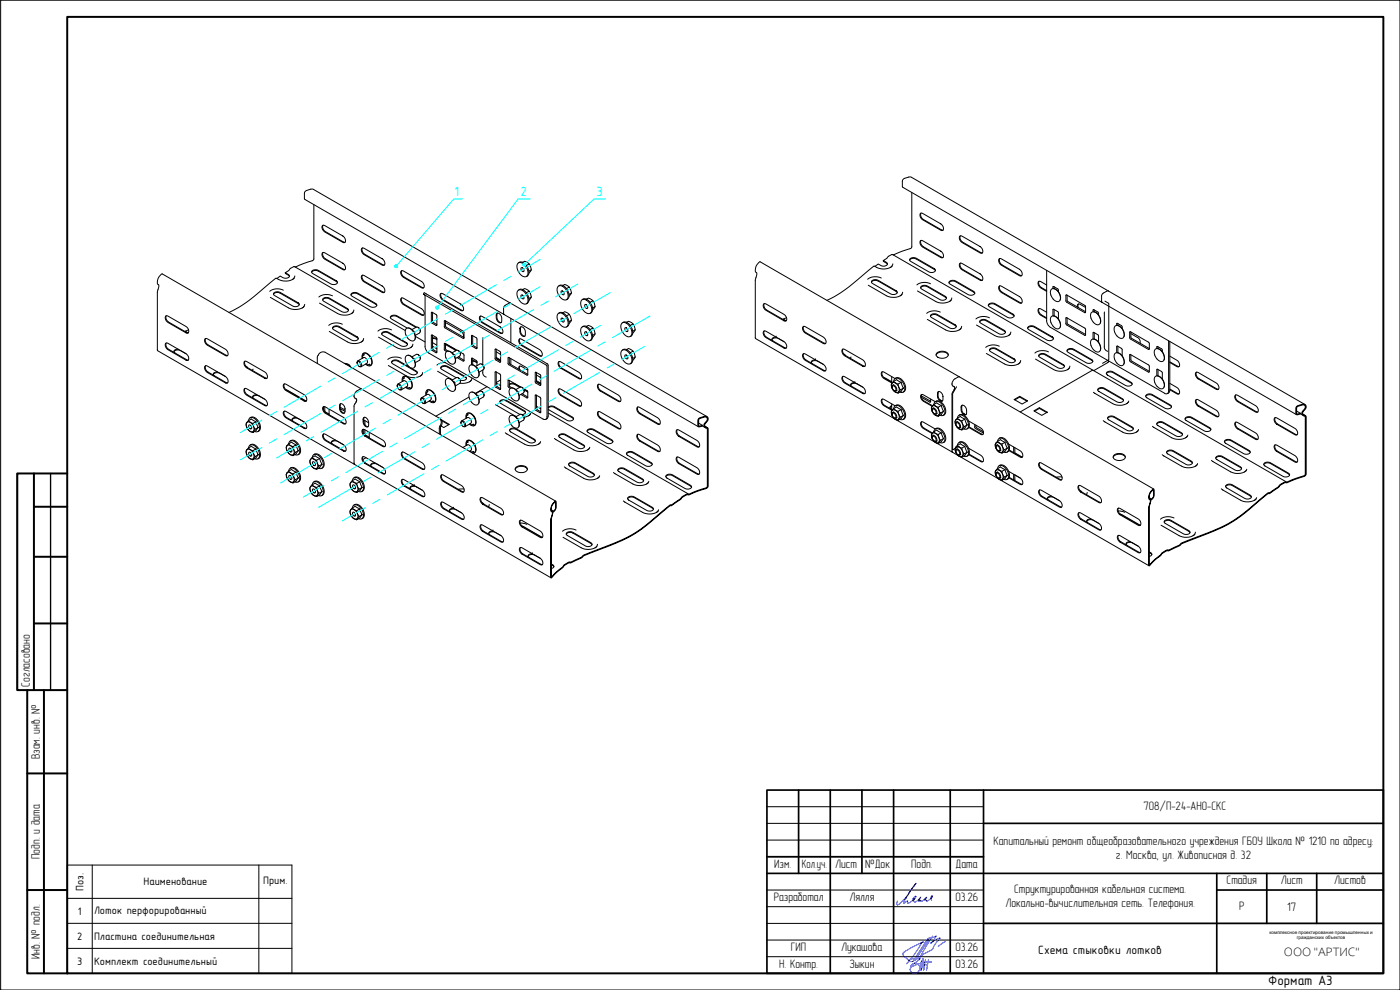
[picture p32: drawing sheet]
<svg xmlns="http://www.w3.org/2000/svg" width="420mm" height="297mm" viewBox="0 0 420 297" stroke-linecap="round" stroke-linejoin="round" font-family="sans-serif">
<defs><g id="words">
<g font-size="4.1" fill="#0ff">
<text x="136.4" y="59">1</text>
<text x="156.3" y="58.7">2</text>
<text x="179" y="58.7">3</text>
</g>
<text font-size="4.1" x="380.6" y="295.7">Формат А3</text>
<text font-size="3.8" x="385.3" y="286.9">ООО &quot;АРТИС&quot;</text>
<g font-size="3.7">
<text x="8.9" y="206" transform="rotate(-90 8.9 206)">Согласовано</text>
<text x="11.9" y="227.8" transform="rotate(-90 11.9 227.8)">Взам. инв. №</text>
<text x="343.2" y="243.1">708/П-24-АНО-СКС</text>
<text x="11.9" y="257.7" transform="rotate(-90 11.9 257.7)">Подп. и дата</text>
<text x="298.2" y="253.5">Капитальный ремонт общеобразовательного учреждения ГБОУ Школа № 1210 по адресу:</text>
<text x="334.9" y="257.7">г. Москва, ул. Живописная д. 32</text>
<text x="232.4" y="260.4">Изм.</text>
<text x="240.6" y="260.4">Кол.уч.</text>
<text x="250.6" y="260.4">Лист</text>
<text x="259.7" y="260.4">№Док</text>
<text x="273.5" y="260.4">Подп.</text>
<text x="286.8" y="260.4">Дата</text>
<text x="304.4" y="268">Структурированная кабельная система.</text>
<text x="368.1" y="265.4">Стадия</text>
<text x="384.4" y="265.4">Лист</text>
<text x="400.4" y="265.4">Листов</text>
<text x="232.2" y="270.4">Разработал</text>
<text x="254.9" y="270.4">Лялля</text>
<text x="286.7" y="270.4">03.26</text>
<text x="301.7" y="272.2">Локально-вычислительная сеть. Телефония.</text>
<text x="371.9" y="272.9">Р</text>
<text x="386.3" y="273.3">17</text>
<text x="11.9" y="287.7" transform="rotate(-90 11.9 287.7)">Инв. № подл.</text>
<text x="237.3" y="285.4">ГИП</text>
<text x="252.4" y="285.4">Лукашова</text>
<text x="286.7" y="285.4">03.26</text>
<text x="233.8" y="290.5">Н. Контр.</text>
<text x="254.9" y="290.4">Зыкин</text>
<text x="286.7" y="290.4">03.26</text>
</g>
<text font-size="3.6" x="311.6" y="286.1">Схема стыковки лотков</text>
<g font-size="3.3">
<text x="25.1" y="267.3" transform="rotate(-90 25.1 267.3)">Поз.</text>
<text x="43.1" y="265.7">Наименование</text>
<text x="79" y="265.3">Прим.</text>
<text x="23.4" y="274.4">1</text>
<text x="28.2" y="274.1">Лоток перфорированный</text>
<text x="23.2" y="281.9">2</text>
<text x="28.2" y="281.9">Пластина соединительная</text>
<text x="23.2" y="289.4">3</text>
<text x="28.2" y="289.4">Комплект соединительный</text>
</g>
<g font-size="1.4">
<text x="381" y="280.2">комплексное проектирование промышленных и</text>
<text x="389.2" y="281.9">гражданских объектов</text>
</g>
</g></defs>
<path d="M20.2 5.1h395v286.9h-395zM10.2 152h10M10.2 142.1v65M20.2 142.1h-15v65h3M10.2 167.1h10M10.2 187.1h10M13.2 207.1v84.9M20.2 207.1h-12v84.9h12M8.2 232.1h12M8.2 267h12" fill="none" stroke="#000" stroke-width=".59"/>
<path d="M5.2 142.1v65M15.2 142.1v65" fill="none" stroke="#000" stroke-width=".4"/>
<g fill="none" stroke="#000" stroke-width=".51">
<path d="M230.2 237.1h185v54.9h-185zM239.7 237.1v25M249.2 237.1v54.9M258.7 237.1v25M268.2 237.1v54.9M285.2 237.1v54.9M295.2 237.1v54.9M230.2 257.1h65M295.2 247h120M230.2 262.1h185M295.2 277.1h120M365.2 262.1v29.9"/>
<path d="M365.2 267h50M380.2 262.1v15M395.2 262.1v15"/>
</g>
<path d="M230.2 257.1h65M230.2 252.1h65M230.2 247h65M230.2 242h65M230.2 277.1h185M230.2 272h65M230.2 267h65M230.2 287h65M230.2 282.1h65" fill="none" stroke="#000" stroke-width=".3"/>
<path d="M279.6 270.1l-.1-.3a.62 .62 0 0 1-.1-.6 .62 .62 0 0 1 .5-.4l-.6 .8a1.13 1.13 0 0 1-1.2 .7l-.1-.2h-.4l.6-.9-1.3 1.1-.5 .1a.25 .25 0 0 0-.2-.3 .25 .25 0 0 0-.3 .2h-.2l.7-1.1-.6 .6a1.28 1.28 0 0 1-1.4 .8l-.3-.3 .3-.6-.4 .1 .8-.9a3.6 3.6 0 0 1-2.1 2.1 .4 .4 0 0 1-.4-.3 .4 .4 0 0 1 .1-.4l-1.2 .7 .1-.4 1.6-2.9 1.9-2.7a23.3 23.3 0 0 1-5.2 6.4h-.4l.2-1" fill="none" stroke="#00f" stroke-width=".3"/>
<g fill="none" stroke="#00f" stroke-width=".3">
<path d="M273.2 287.7h2.9l-2.8 2.3M273.3 290a1.43 1.43 0 0 1 2.1-.7 1.43 1.43 0 0 1 .2 2.2M273.9 289.9a1.15 1.15 0 0 0-.5 1.6 1.15 1.15 0 0 0 1.6 .5l.6-.5M276.6 288.4l-.6 2.4M277.5 289.5h.9M277.8 287.9l-.6 3.2 .2-1.7-.4-1.8-.1 1.8-.5 1.7 .3-2.7M278.4 281.6l.7-.3-4.5 6.8M278.4 281.6l-4.4 6.9h-.5a4.4 4.4 0 0 1-2.5-1.9v-.6l.4-.4 2.2-1.3 3.5-1.7-.6 .4-2.1 3.4-2.3 2.8M278.4 282l2.6-1.2-1.6 2.2 1.2-.9 1.5-.7-1.8 2.4a1.99 1.99 0 0 1-1.6 1.7l-1.7 .9-1.5 1.2M278.7 287.9l-.6 3.2M279.6 288.6l-3 .3-2.7 1.1M279.9 280.8l-2.2 3.6-2 3.7"/>
<path d="M283.8 282.5l-2.2 1.5"/>
</g>
<!-- layer: 0 -->
<g fill="none" stroke="#000" stroke-width=".3">
<path d="M.2 .1h420v296.9h-420zM273.6 57.8v16.4l-.3 .3-5.3 1.9M94.2 61.4l-.1 16.5-.4 .3-5.2 1.9M96.7 67.7h.8l5.4 3.1 .7 .9v1h-.7l-5.4-3.1-.8-.9zM96.7 75.9l.8-.1 5.4 3.2a1.1 1.1 0 0 1 .8 .9 1.1 1.1 0 0 1-.5 1.1l-6-3.5-.6-1zM97 67.6l-.1 1 .7 .9 5.5 3.1 .4 .1M97 75.7l-.2 .7 .5 1 6.2 3.5M108.5 74.6l.8-.1 5.7 3.3 .5 1.1-.1 .6h-.7l-5.4-3.1-.8-.9zM108.8 74.4l-.1 1 .8 .9 5.9 3.2M155.5 78.9a2.09 2.09 0 0 1 2.6 1.6l.3 .9a1.16 1.16 0 0 1-.4 1.6 1.16 1.16 0 0 1-1.6-.4 2.98 2.98 0 0 1-.9-3.7zM155.9 78.7l.6-.1 .6 .2M155.9 78.7l-.3 .2"/>
<path d="M156.9 78.7a1.4 1.4 0 0 1 1.9 .5M157.1 78.8a2.96 2.96 0 0 1 1.3 3.9l-.4 .3M158 79.7l.8-.5 .4 .8 .3 .9-.8 .5M262.6 79.9l1-.7a1.9 1.9 0 0 0 2.7 .2l-.1-.5-1.1-.7 1.6-1.3 1.1-.5 60.2 34.7M265.1 78.2v.2l1.2 .9M267.8 79.8a4.7 4.7 0 0 1-5.5 0l-1.8 1.4a49.5 49.5 0 0 1-12.3 8.9M268 79.2l-.3 .6-.5 .4M273 78.1l.5-.5h1.1l6.1 3.6M273.2 77.6l.6-.3 1.2 .2 5.4 3.1 .3 .7-.8 .5-1.2-.2-5.4-3.2-.3-.4zM276.2 64.1l.7-.1 5.4 3.2 .8 .9v.9l-.8 .1-5.4-3.2-.7-.8zM276.2 72.3l.7-.1 5.4 3.2 .8 .8v1l-.8 .1-5.4-3.2-.7-.9zM276.4 63.9v1l.4 .7 6.2 3.5"/>
<path d="M276.4 72.1v1l.7 .9 5.4 3.2h.5M288 70.9h.7l5.5 3.1 .7 .9v.9l-.7 .1-5.5-3.1-.7-.9zM288 79.1l.7-.1 5.5 3.2 .7 .9v.9l-.7 .1-5.5-3.2-.7-.8zM288.2 70.7v1.1l.4 .6 6.2 3.5M288.2 78.9v1.1l.7 .8 5.9 3.3M299.8 77.7h.7l5.5 3.1 .7 .9v.9l-.7 .1-5.5-3.1-.7-.9zM300 77.6v1l.4 .7 6.2 3.4M48.7 82.2a2.29 2.29 0 0 0-1 3.4l-.5 2.2 .1 17.4 59.1 34.1M48.7 82.2l118.1 68.2M49.7 94.9l.7-.1 5.4 3.2 .8 .9v.9l-.8 .1-5.4-3.2-.7-.9zM49.9 94.7v1l.7 .9 5.9 3.3M55.6 99.4v.1"/>
<path d="M56.6 99l-1 .4 .8 .5M81.1 89.2l5.5 3.2a4.4 4.4 0 0 0 4.7-.4M82.1 88.3l.5-.4 1.1-.1 6.1 3.6M82.3 87.8l1-.3 .8 .2 5.4 3.2 .3 .6-.8 .5-1.2-.2-5.4-3.1-.3-.4zM83.1 83.6l1-.8a1.64 1.64 0 0 0 2.8 0l-1.3-1 1.1-.7a1.89 1.89 0 0 1 1.5-1.1l33.4 19.2M85 87.1a3.9 3.9 0 0 0-4.1 .3M85.6 81.8v.2l1.3 .9M88.3 83.4a4.7 4.7 0 0 1-5.5 .1l-1.8 1.4a47.9 47.9 0 0 1-12.3 8.9M88.5 82.8l-.3 .6-.5 .5M91.5 91.3l-.3 .6-.5 .5M93.5 81.7l.9-.5 1.1 .1 5.4 3.2 .4 .3M93.7 81.2l1.1-.3 .7 .2 5.4 3.2 .3 .6-.8 .5-1.1-.2-5.4-3.1-.4-.5z"/>
<path d="M95.9 90.9l5.4 3.2a4.4 4.4 0 0 0 4.7-.5M96.8 90l.9-.5 1.1 .1 5.8 3.6M97 89.5l.7-.3 1.1 .2 5.4 3.2 .4 .6-.9 .5-1.1-.2-5.4-3.1-.4-.4zM98.8 99.4l5.5 3.2a4.4 4.4 0 0 0 4.7-.4M99.8 88.8a4 4 0 0 0-4.1 .3M99.8 98.5l.5-.4 1.1-.1 6.1 3.7M100 98.1l.6-.3 1.2 .1 5.4 3.2 .3 .6-.8 .5-1.1-.1-5.5-3.2-.3-.4zM102.7 97.3a3.9 3.9 0 0 0-4 .3M105.3 88.5l.9-.5 1.1 .1 5.5 3.2 .3 .4M105.5 88l1.1-.3 .7 .2 5.5 3.2 .3 .6-.9 .5-1.1-.2-5.4-3.1-.4-.4zM106.2 93l-.2 .6-.5 .5M108.5 82.7h.8l5.4 3.1 .7 .9v1h-.7l-5.7-3.3-.6-1.1z"/>
<path d="M108.8 82.6l-.2 .6 .6 1.1 6.2 3.4M114.7 99.7l1.1-.2 .7 .2 5.5 3.1 .3 .6-.9 .5-1.1-.2-5.4-3.1-.4-.4zM117.2 95.3l.8-.5 1.1 .2 5.7 3.2M117.5 99a4 4 0 0 0-4.1 .3M120.4 81.4l.7-.1 5.4 3.1 .7 .9a.69 .69 0 0 1-.4 1.2l-6-3.5-.6-1.1zM120.4 89.5h.7l5.4 3.1 .7 .9a.71 .71 0 0 1-.4 1.1l-6-3.4-.6-1.1zM120.6 81.2l-.1 1 .8 .9 5.9 3.2M120.6 89.4l-.2 .6 .6 1.1 6.2 3.4M122.5 98.4a2.8 2.8 0 0 1 2 3.4M123.6 98.9l1.7-.8 .7 .7 .2 .6M124 99.3l.4 .3M124.4 99.5l.1 .6"/>
<path d="M124.9 98.2l-5.8-3.5-1.1-.1-.8 .4 .3 .7 4.7 2.7M125.4 98.2l.2 .1M125.5 98.3l.5 .4 .2 .7M125.9 99.9l-1.3 .7M126.1 99.4l-.2 .5M127.1 88.3l.2-.5 .3 .2 36.7 21.2 .2 .4v15.2l-.1 .6-.6 .4M129.7 93.7l-.2 .1v2.8l.2 .4M129.7 93.7l1.4 .9v3l-1.4-.6M129.8 93.8v2.7l1.3 .9M132.2 88.2l.7-.1 5.4 3.2 .7 .8a.69 .69 0 0 1-.4 1.2l-6-3.5-.5-1zM132.4 88v1l.7 .9 5.9 3.3M133.6 98.4l-.2-.4 .1-1.8 5.6 3.2 .1 2.1-5.6-3.1"/>
<path d="M133.7 96.8l4.9 2.9 .5 .6v.9M133.7 96.3l.1 1.8 5.5 3.2M144 95l.7-.1 5.4 3.2 .7 .9a.69 .69 0 0 1-.4 1.1l-6-3.5-.5-1zM144.2 94.8v1l.7 .9 5.9 3.3M149.1 94a1.59 1.59 0 0 1 1.5 2.3l-.2 .5a1.6 1.6 0 0 1-1.5-2.3zM149.3 93.9a1.88 1.88 0 0 0 1.1 2.9M151.1 94l.2 .4zM153.2 91h-.6a1.92 1.92 0 0 0-1.4 1.2l-.1 1.8M153.3 95.5v7.3M155.5 87.1a2.05 2.05 0 0 1 2.6 1.5l.3 1a1.16 1.16 0 0 1-.4 1.5 1.16 1.16 0 0 1-1.6-.3 3 3 0 0 1-.9-3.7zM155.9 86.9l.6-.1 .6 .2M155.9 86.9l-.3 .1"/>
<path d="M156.2 98.1a1.61 1.61 0 0 1 1.5 2.3l-.2 .5a1.75 1.75 0 0 1-1.3-2.8zM156.4 98.1a1.9 1.9 0 0 0 1.1 2.8M156.4 80.4a.63 .63 0 0 1 .7 .3 .63 .63 0 0 1-.1 .8l-.5-.4zM156.5 88.5a.69 .69 0 0 1 .6 .4 .69 .69 0 0 1-.1 .8l-.6-.6zM156.9 86.9a1.44 1.44 0 0 1 1.9 .5M157.1 87a2.96 2.96 0 0 1 1.3 3.9l-.4 .3M158 87.8l.8-.4 .4 .8 .3 .9-.8 .5M159.5 80.9l-.8 1M159.5 89.1l-.8 1M167.5 94.1a2.09 2.09 0 0 1 2.7 1.5l.1 .5a1.25 1.25 0 0 1 .2 1.4 1.25 1.25 0 0 1-1.3 .7 3.1 3.1 0 0 1-1.7-4.1zM167.5 85.9a2.05 2.05 0 0 1 2.7 1.5l.1 .5a1.25 1.25 0 0 1 .2 1.4 1.25 1.25 0 0 1-1.3 .7 3.1 3.1 0 0 1-1.7-4.1zM167.9 93.8a2.76 2.76 0 0 1 2.9 3.1l-.2 .7-.6 .5"/>
<path d="M167.9 85.6a2.76 2.76 0 0 1 2.9 3.1l-.2 .7-.6 .5M167.9 93.8l-.2 .2M167.9 85.6l-.2 .2M168.4 95.6a.63 .63 0 0 1 .8 .2 .63 .63 0 0 1-.2 .9l-.5-.5zM168.5 87.3a.69 .69 0 0 1 .7 .4 .69 .69 0 0 1-.2 .8l-.6-.7zM168.9 93.9a1.35 1.35 0 0 1 1.7 .2l.2 .2M168.9 85.7a1.44 1.44 0 0 1 1.9 .4M170 94.8l.8-.5 .5 .8 .2 1-.7 .4M170 86.6l.8-.5 .5 .9 .2 .9-.7 .4M171.5 96.1l-.7 1M171.5 87.9l-.7 1M174.6 98.2a2.05 2.05 0 0 1 2.6 1.5l.2 .5a1.26 1.26 0 0 1 .2 1.4 1.26 1.26 0 0 1-1.3 .6 3.1 3.1 0 0 1-1.7-4z"/>
<path d="M174.6 90a2.04 2.04 0 0 1 2.6 1.5l.4 1a1.16 1.16 0 0 1-.5 1.5 1.16 1.16 0 0 1-1.5-.4 2.93 2.93 0 0 1-1-3.6zM175 97.9a2.74 2.74 0 0 1 2.9 3.1l-.2 .7-.6 .5M175 89.7a2.73 2.73 0 0 1 2.9 3.1l-.2 .7-.6 .5M175 97.9l-.2 .2M175 89.8l-.2 .1M175.5 91.5a.63 .63 0 0 1 .8 .3 .63 .63 0 0 1-.2 .8l-.5-.5zM175.6 99.6a.68 .68 0 0 1 .7 .4 .68 .68 0 0 1-.2 .7l-.5-.4zM176 97.9a1.44 1.44 0 0 1 1.9 .5M176 89.8a1.4 1.4 0 0 1 1.9 .4M177.1 98.9l.8-.5 .5 .8 .2 1-.8 .4M177.1 90.7l.8-.5 .5 .8 .2 1-.8 .4M178.6 92l-.7 1"/>
<path d="M186.7 97a2.05 2.05 0 0 1 2.6 1.5l.2 .4a1.25 1.25 0 0 1 .2 1.5 1.25 1.25 0 0 1-1.3 .6 3.1 3.1 0 0 1-1.7-4zM186.8 96.8a1.72 1.72 0 0 1 2.5 1 2.06 2.06 0 0 1-.1 3.2M187.6 98.3a.68 .68 0 0 1 .7 .4 .68 .68 0 0 1-.1 .8l-.7-.6zM188 96.7a1.44 1.44 0 0 1 2 .5M189.1 97.6l.9-.4 .4 .8 .2 .9-.7 .5M190.6 98.9l-.7 1M229.2 91.3l.7-.1 5.4 3.1a1.11 1.11 0 0 1 .8 .9 1.11 1.11 0 0 1-.5 1.2l-6-3.5-.6-1.1zM229.2 99.4h.7l5.4 3.1 .7 .9a.69 .69 0 0 1-.4 1.1l-6-3.4-.6-1.1zM229.4 91.1l-.2 .6 .6 1.1 6.2 3.4M229.4 99.3l-.1 1 .7 .9 6 3.2M235.1 95.7v.2M236 95.3l-.9 .4 .8 .6"/>
<path d="M241 98.1l.7-.1 5.4 3.1 .7 .9a.7 .7 0 0 1-.4 1.2l-6-3.5-.5-1zM241.2 97.9l-.2 .7 .6 1 6.2 3.4M260.6 85.6l5.4 3.1a4.4 4.4 0 0 0 4.7-.4M261.5 84.7l.9-.6 1.1 .2 5.8 3.5M261.7 84.2l1.1-.3 .7 .2 5.4 3.1 .4 .7-.9 .5-1.1-.2-5.4-3.1-.4-.5zM264.5 83.4a4 4 0 0 0-4.1 .4M270.9 87.7l-.2 .6-.6 .5M275.3 87.3l5.5 3.1a4.4 4.4 0 0 0 4.7-.4M276.3 86.4l.9-.6 1.1 .2 5.7 3.5M276.5 85.9l1.1-.3 .7 .2 5.4 3.1 .3 .7-.8 .5-1.1-.2-5.5-3.2-.3-.4zM278.3 95.8l5.4 3.2a4.5 4.5 0 0 0 4.8-.4M279.3 94.9l.8-.5 1.1 .1 5.8 3.6"/>
<path d="M279.3 85.1a3.9 3.9 0 0 0-4.1 .4M279.4 94.4l1.1-.3 .7 .2 5.5 3.2 .3 .6-.9 .5-1.1-.2-5.4-3.1-.4-.4zM282.2 93.6a4 4 0 0 0-4.1 .4M284.8 84.9l.5-.5h1.1l6.1 3.6M285 84.4l.6-.3 1.2 .2 5.4 3.1 .3 .7-.8 .5-1.1-.2-5.5-3.2-.3-.4zM285.7 89.4l-.3 .6-.5 .5M288.6 97.9l-.2 .6-.5 .5M293.1 97.5l5.4 3.2a4.4 4.4 0 0 0 4.7-.4M294 96.6l.5-.4 1.2-.1 6.1 3.6M294.2 96.1l.7-.3 1.1 .2 5.4 3.2 .3 .6-.8 .5-1.1-.2-5.5-3.1-.3-.4zM296.6 91.7l.5-.4 1.2-.1 6.1 3.6M296.8 91.2l.7-.3 1.1 .2 5.4 3.2 .3 .6-.8 .5-1.1-.2-5.5-3.1-.3-.4z"/>
<path d="M296.9 95.4a3.9 3.9 0 0 0-4 .3M299.8 85.9h.7l5.5 3.1 .7 .9v.9l-.7 .1-5.5-3.1-.7-.9zM300 85.8v1l.7 .9 5.9 3.2M303.4 99.6l-.3 .6-.5 .5M308.4 98.5l.5-.4 1.2-.1 6.1 3.6M308.6 98l.7-.2 1.1 .1 5.7 3.4a1.1 1.1 0 0 1-.7 1 1.1 1.1 0 0 1-1.2-.3l-5.5-3.1-.3-.4zM311.8 84.4v1a3.4 3.4 0 0 0 2.3 1.8M311.8 92.6v1a3.5 3.5 0 0 0 2.3 1.8M314.1 96.2l.5 1.4 .7 .6 34.2 19.8M314.1 85.5l-1.8-1h-.7v1l.5 .7 2 1.2M314.1 93.7l-2-1.1-.6 .4 .1 .7 .5 .7 2 1.2M314.1 81.1v15.1"/>
<path d="M315.4 96.7a2.71 2.71 0 0 0 2.2 2 1.84 1.84 0 0 0 0-2.9l-.3-.4a1.09 1.09 0 0 0-1.5-.6 1.09 1.09 0 0 0-.5 1.5l.1 .4M315.6 86.7a2.26 2.26 0 0 1 2.6 2.3 1.1 1.1 0 0 1-.5 1.5 1.1 1.1 0 0 1-1.5-.6 2.6 2.6 0 0 1-.6-3.2zM316 86.6l.1-.7 1.4 .8 .1 .9M316 92.9v1.9M316 92.9l.2-.1 1.3 .8 .1 2.1M316.1 86.6a2.8 2.8 0 0 1 2.1 3.4M316.1 94.8a2.76 2.76 0 0 1 2.1 3.4M316.4 86v.6M316.4 92.9v1.9M319.9 97.1l.2 .4M319.9 90.3l.2 .4M319.9 97.1l.1-1.8 5.6 3.1 .2 .4"/>
<path d="M320.1 88.5l-.2 .1v1.7M320.1 97.5l5.5 3.1 .2-.1M320.1 88.5l5.6 3.2 .1 2M320.1 90.7l5.5 3.1 .2-.1M320.3 88.6l-.1 1.5 .3 .4M320.3 95.4l-.1 1.5 .3 .4M320.5 90.5l5.3 3M320.5 97.3l5.3 3.1M323.4 92.1v-.7l.5-.2 1.9 1.1M323.7 91.2l-.2 .5 .1 .6M325.8 98.9v1.6M327.4 93.9a1.32 1.32 0 0 1 2.2 .7 1.84 1.84 0 0 1 0 2.8 2.77 2.77 0 0 1-2.2-3.5z"/>
<path d="M328.2 93.5a2.8 2.8 0 0 1 2 3.5M328.3 92.9l-.2 .1-.1 .5M328.3 92.9l1.3 .8 .1 .8M328.4 93v.5M328.4 99.8v1.9M330.6 90.4l.1 .3zM331.5 93.6l-.1 10.5M331.6 90.3l1.2 .7v16.9l-1.9 1.1M332.7 87.3l-.6 .1a1.92 1.92 0 0 0-1.5 1.2v1.8M335.1 97.6v-.5l.3-.1 1.3 .8 .1 .8M335.2 97.6a2.79 2.79 0 0 1 2.1 3.4M335.5 97.1v.5"/>
<path d="M339 99.7v1.6M339 99.7l.3-.2 5.4 3.2M339.4 99.6v1.5M49.7 103.1l.7-.1 5.4 3.1 .8 .9v1l-.8 .1-5.4-3.2-.7-.9zM49.9 102.9v1l.4 .7 6.2 3.4M52.2 105.6l.5-.5h1.1l2.1 1.1M53.5 104.8h-.5a.68 .68 0 0 0-.7 .9l.2 .2M61.5 101.7l.7-.1 5.4 3.2 .8 .9v.9l-.8 .1-5.4-3.1-.7-.9zM61.5 109.9l.7-.1 5.4 3.2 .8 .9v.9l-.8 .1-5.4-3.2-.7-.9zM61.7 101.5v1.1l.7 .8 5.9 3.3M61.7 109.7v1l.4 .7 5.7 3.4 .5 .1M64 112.4l.5-.5h1.2l2 1.1"/>
<path d="M65.3 111.6h-.4a.7 .7 0 0 0-.8 1l.2 .1M73.3 108.5h.7l5.5 3.1 .7 .9v.9l-.7 .1-5.5-3.1-.7-.9zM73.3 116.7l.7-.1 5.5 3.2 .7 .9v.9l-.7 .1-5.5-3.1-.7-.9zM73.5 108.4v1l.7 .9 5.9 3.2M73.5 116.6l-.1 .6 .5 1 5.8 3.4 .4 .1M73.8 109.9l.5 .4M75.8 119.2l.5-.4 1.2-.1 2 1.1M75.8 111.1v.1M75.9 110.8l-.2 .3M77.1 118.4h-.4a.7 .7 0 0 0-.8 1l.2 .2M85.1 115.3h.7l5.5 3.1a1.1 1.1 0 0 1 .8 .9 1.1 1.1 0 0 1-.6 1.1l-5.9-3.4-.6-1.1zM85.3 115.2l-.1 .6 .5 1.1 6.2 3.4"/>
<path d="M85.8 116.9l6.1 3.4M97.6 105.7a1.81 1.81 0 0 0-2.4 1.7v1.7M97.6 105.7l34.2 19.8a1.54 1.54 0 0 1 .6 2.2M103.3 109l1.3 .3 .5 .8M103.7 109.2l.8 .3 .6 .5M106.2 118.9l.3 .5M106.3 118.8v.1M106.5 119.5l.5 .5-.8 1.9 .1 17.1M107.2 108.9v-.4a.97 .97 0 0 1 1.2 .2 .97 .97 0 0 1 .1 1.1l-.3 .3-.5-.2M107.3 108.5a.86 .86 0 0 1 .9 .5 .86 .86 0 0 1-.2 1l-.7-.5-.1-.6zM107.4 108.3l1.7-1a1.15 1.15 0 0 1 1 1.7l-1.7 1M108.5 116.7l-1.7 .8-.5 1.3"/>
<path d="M108.7 107.5a1.09 1.09 0 0 1 .4-1.5 1.09 1.09 0 0 1 1.5 .6 2.4 2.4 0 0 1 .6 3.1l-.6 .1-.9-.5M108.8 106.8v.6M108.9 106.2l.2-.2a2.26 2.26 0 0 1 2.6 2.3l-.2 1.1-.6 .4M109.1 101.5l-.2 .7-.5 .4M109.2 106.5v-.3v.3l-.4 .2M109.8 109.2l.7 .3 .3-.2M110.8 109.3h.1M110.8 109.3l.3 .2-.3-.2M110.8 106.6l.8 1.2M113.6 101.2l5.4 3.1a4.5 4.5 0 0 0 4.8-.4M114.6 100.3l.8-.6 1.1 .2 5.8 3.5M116.5 109.7l5.5 3.1a4.4 4.4 0 0 0 4.7-.4"/>
<path d="M117.5 108.8l.5-.5h1.1l6.1 3.6M119.2 115.8l.1-.3a.95 .95 0 0 1 1 0 .95 .95 0 0 1 .3 1l-.1 .5-.7-.1M119.4 115.5a.97 .97 0 0 1 .8 1.4 .97 .97 0 0 1-.8-1.4zM119.4 115.2l1.7-1a1.16 1.16 0 0 1 1 1.8l-1.7 1M120.5 107.5a4.1 4.1 0 0 0-4.1 .4M120.7 114.5a1.09 1.09 0 0 1 .5-1.6 1.09 1.09 0 0 1 1.5 .6 2.38 2.38 0 0 1 .6 3.1l-.6 .1-1-.5M120.9 113.7v.7M120.9 113.6v.1M120.9 113.1a1.63 1.63 0 0 1 2.5 1.2l.4 1.3a.92 .92 0 0 1-.8 1.1M121.2 113.5v-.3l.1 .3-.4 .2M121.9 116.1l.6 .4 .4-.2M122.5 101.5a2.49 2.49 0 0 1-.5-3 2.26 2.26 0 0 1 2.6 2.3 1.1 1.1 0 0 1-.5 1.5 1.1 1.1 0 0 1-1.5-.6l-.2-.1"/>
<path d="M122.5 109.7a2.47 2.47 0 0 1-.5-3 2.22 2.22 0 0 1 2.6 2.3 1.1 1.1 0 0 1-.6 1.5 1.1 1.1 0 0 1-1.4-.6l-.2-.2M122.5 106.6a2.77 2.77 0 0 1 2 3.4M122.9 116.3h-.1M122.9 110.1l-3.4-1.9a1.1 1.1 0 0 0-1.2-.3 1.1 1.1 0 0 0-.7 1l5.7 3.4 1.1 .1 .7-.2 .1-.7-1.9-1.1M122.9 116.3l.2 .1-.3-.1M122.9 113.6l.7 1.2M123.6 107.1l1.7-.8 .5 .4 .4 .9M123.9 103.3l-.2 .6-.5 .4M124 107.5l.4 .2M124.5 107.8v.5M124.7 100.9l2.9 1.7M125.4 106.4l.2 .1"/>
<path d="M125.5 106.4l.5 .5 .2 .7M125.9 108.1l-1.3 .7M126.1 107.6l-.2 .4M126.3 119.9v-.4a.98 .98 0 0 1 1.2 .2 .98 .98 0 0 1 .2 1.2l-.3 .2-.5-.1M126.5 119.6a.85 .85 0 0 1 .8 .5 .85 .85 0 0 1-.2 .9l-.8-.8zM126.5 119.3l1.7-1a1.14 1.14 0 0 1 1 1.8l-1.7 1M126.9 111.8l-.3 .6-.5 .4M127.8 118.6a1.1 1.1 0 0 1 .5-1.6 1.1 1.1 0 0 1 1.5 .6 2.36 2.36 0 0 1 .5 3.1l-.5 .1-1-.5M128 117.8v.7M128 117.2a1.6 1.6 0 0 1 2.5 1.1l.3 1v.8l-.3 .6-.4 .1M128.3 117.3v.3zM128.3 117.6l-.3 .2"/>
<path d="M129.5 100.7l-.1 4 .3 .4M129.7 100.5l-.2 .1M129.7 100.5l1.4 .9v4.3l-.2 .1M129.7 105.1l1.2 .7M129.8 101.4l1.3 .3M129.8 101.6l1.1 .2M129.8 100.6v4.1l1.3 .9M129.8 103.9l1.3 .8M129.8 102.8l1.3 .8M130 117.6l.7 1.3M130.9 101.8l.2 .1M131.3 111.4l4.5 2.6"/>
<path d="M132.3 110.5l.8-.6 1.1 .2 5.5 3.1 .3 .4M133.7 108.8l-1.4 .1-1.2 .6M133.7 103.2l2.9 1.6 .1 .5-3-1.9M133.7 103.1v1.7l.8 .6a2.76 2.76 0 0 1 2.1 3.4M133.8 105.7a1.35 1.35 0 0 1 2.2 .7 1.84 1.84 0 0 1 0 2.8 2.77 2.77 0 0 1-2.2-3.5zM134 113.7a2.26 2.26 0 0 1 2.6 2.2 1.1 1.1 0 0 1-.5 1.5 1.1 1.1 0 0 1-1.5-.6 2.56 2.56 0 0 1-.6-3.1zM134.5 113.5a2.8 2.8 0 0 1 2.1 3.5M135.7 105.9l1.4-.8 .7 .4 .4 .9M135.7 114.1l1.4-.9 .7 .5 .4 .9M136 106.2l.5 .3M136 114.4l.5 .3M136.5 106.5h.1"/>
<path d="M136.5 114.7h.1M136.5 106.6v.5M136.5 114.8v.5M136.9 113.3l-4.3-2.5-.3-.6 .5-.4h1.1l6 3.4a1.07 1.07 0 0 1-.6 1 1.07 1.07 0 0 1-1.2-.2M137.1 105.1l-3.7-2.1v2l.6 .5M137.5 105.1l.5 .6 .2 .7M137.5 113.3l.5 .5 .2 .8M137.5 107.1l1.8 1M138 105.6l1 .6 .3 .4M138.2 106.4l-.2 .4-1.3 .8M138.2 114.6l-.2 .4-1.3 .8M139.3 106.6l-.1 1.7-2-1"/>
<path d="M140.8 119.1l-10 5.8M140.9 119.5a2.3 2.3 0 0 0 2.5 1.9 2.6 2.6 0 0 0-2-3.7l-.6 .6 .1 1.3M140.9 111.4a2.65 2.65 0 0 0 2.2 1.9 1.84 1.84 0 0 0 0-2.8l-.3-.4a1.1 1.1 0 0 0-1.5-.6 1.1 1.1 0 0 0-.5 1.5l.1 .4M141.5 114.1l-1.3 .7-2.2 .2M141.5 109.4l.1-2 1.4 .9 .2 1.4M141.6 117.6a2.8 2.8 0 0 1 2.1 3.4M141.6 109.4a2.79 2.79 0 0 1 2.1 3.4M141.6 113.5l-.2 .6-.5 .5M141.7 100.6l-.2 .2v2.9l1.5 .9 .2-2.9-.3-.4M141.7 100.7l1.2 .6M141.8 103.3l.3 .4 1.1 .6M141.8 108.2l.9 .2"/>
<path d="M141.8 108.4l.9 .2M141.9 100.7v2.6M141.9 107.5v2M142.7 118.1l1.7-.7 .7 .6 .2 .6M142.7 109.9l1.4-.7h.3l.7 .6 .2 .7M142.7 108.4l.5 .2M142.7 108.6l.5 .2M143.1 118.5l.5 .3v.6M143.1 110.3l.5 .3v.6M144.6 117.4l.1 .1M144.6 109.2l.1 .1M144.7 117.5l.6 1"/>
<path d="M144.7 109.3l.4 .4 .2 .8M144.9 111.8l.2 .7 .8 .6M144.9 111v.8M144.9 101.3v8.2M145.1 119.1l-1.4 .8M145.1 110.9l-1.4 .8M145.3 118.6l-.2 .5M145.3 110.5l-.2 .4M145.3 118.5v.1M146.2 116l-3.6 2M148.6 111.7v4.1l.2 .4M148.8 104.7l-.2 .2v2.7l.2 .4"/>
<path d="M148.8 111.5l-.2 .2M148.8 104.7l1.4 1v2.9l-1.4-.6M148.8 111.6l1.2 .6 .2 .4M148.9 111.6l.1 4.1 1.2 .9M148.9 114.9l1.3 .8M148.9 105.6l1.3 .7M148.9 107.3l1.3 .7M148.9 104.8v2.6M148.9 107.4l.3 .4 1 .6M148.9 107.5l1.3 .7M150.2 112.7v4.1l-1.4-.6M150.2 114l-1.3 .8"/>
<path d="M152.5 107.4l.2-.1 5.5 3.1 .2 .4v1.7l-5.7-3.1-.2-.4v-1.6M152.7 114.1l-.2 .1v1.6l.2 .5M152.7 116.3l.5 .2M152.7 114.1l3.5 2M152.8 115.2l1.4-.1 2 1M152.8 115.4l.7-.2a3.2 3.2 0 0 1 2.5 1M152.8 107.3l.1 1.8 5.5 3.2M152.8 114.2l.1 1.6 .7 .6a2.8 2.8 0 0 1 2.1 3.4M153.1 116.5a2.26 2.26 0 0 1 2.7 2.3 1.1 1.1 0 0 1-.6 1.5 1.1 1.1 0 0 1-1.4-.6 2.6 2.6 0 0 1-.7-3.2zM153.3 107.6v1.8M155.2 117.3l.4 .2M155.6 117.5v.1"/>
<path d="M155.6 117.6v.5M155.7 110.8l.1-.8 .4-.2 2.2 1.2M155.8 101.8h.7l5.4 3.1 .7 .9a.69 .69 0 0 1-.4 1.1l-6-3.5-.5-1zM156 109.8v1.1M156 101.6l-.1 .7 .5 1 6.2 3.5M156.1 116.1h.4l.5 .4 .3 .9M156.1 116.1l-1.3 .8M156.3 118.3l1.9 1.1M156.6 116.2l.5 .5 .2 .7M156.7 118.1l1.7 1M157.1 116.6l1.1 .6 .2 .4M157.1 116.7l1.2 .7"/>
<path d="M157.3 117l1.1 .6M157.3 117.4l-.2 .5-1.3 .7M158.4 119.2l-.3 .2M158.4 117.6v1.7M160.6 111.8v2.9l1.5 .9 .2-.1M160.6 111.8l.2-.1 1.5 .9v2.9M161 114.3l.2 .5M161 112.5l1.3 .9M161 114.4l1.3 .7M161 114.2l1.3 .7M161 111.8v2.5M161 118.6v3.9"/>
<path d="M161.2 114.8l1.1 .6M162 119.2l.3 .4v4.1M162.1 119.2l-1.5-.6v4.1l.3 .4 1.2 .7 .2-.1M164 109.6l.2 15.4-.2 .6-.5 .3-35.2-20.2-.5-.8-.2-1-.1-15.2-.4-.4 37 21.3M167.6 108.6h.7l5.4 3.1 .8 .9v.9l-.8 .1-5.4-3.1-.7-.9zM167.6 116.8h.7l5.4 3.1 .8 .9v.9l-.8 .1-5.4-3.1-.7-.9zM167.8 108.5l-.1 .6 .5 1.1 6.2 3.4M167.8 116.7v1l.7 .9 5.4 3.1 .5 .1M178.6 100.2l-.7 1M179.4 115.5l.7-.1 5.4 3.1 .8 .9v1h-.8l-5.4-3.1-.7-.9zM179.6 115.3l-.1 .6 .5 1.1 6.2 3.4M186.7 105.1a2.04 2.04 0 0 1 2.6 1.5l.3 1a1.16 1.16 0 0 1-.4 1.5 1.16 1.16 0 0 1-1.6-.3 3 3 0 0 1-.9-3.7z"/>
<path d="M186.8 105a1.72 1.72 0 0 1 2.5 1 2.06 2.06 0 0 1-.1 3.1M187.5 106.6a.63 .63 0 0 1 .8 .3 .63 .63 0 0 1-.1 .8l-.6-.4zM188 104.9a1.4 1.4 0 0 1 2 .5M189.1 105.8l.9-.4 .4 .8 .2 .9-.7 .5M190.6 107.1l-.7 1M231.7 101.9l.4-.4 1.2-.1 2 1.1M232.9 101.1h.1M232.9 101.1l-1 .3a.48 .48 0 0 0-.3 .5 .48 .48 0 0 0 .4 .4M241 106.3l.7-.1 5.4 3.1 .7 .9a.69 .69 0 0 1-.4 1.1l-6-3.4-.5-1zM241.2 106.1v1l.7 .9 5.9 3.2M243.5 108.7l.4-.4h1.2l2 1.1M244.7 108h.1"/>
<path d="M244.7 108l-1 .3a.48 .48 0 0 0-.2 .4 .48 .48 0 0 0 .3 .4M252.8 104.9l.7-.1 5.4 3.2 .7 .9v.9l-.7 .1-5.4-3.1-.7-1zM252.8 113.1l.7-.1 5.4 3.1 .7 .9v1l-.7 .1-5.4-3.2-.7-.9zM253 104.7l-.1 1 .5 .7 5.7 3.4 .5 .1M253 112.9l-.1 1 .8 .9 5.9 3.3M253.2 106.2l.6 .5M255.3 115.6l.5-.5h1.1l2.1 1.1M255.3 107.5h-.1M255.4 107.1l-.2 .4M256.5 114.8h.1M256.5 114.8l-1 .3a.48 .48 0 0 0-.2 .4 .48 .48 0 0 0 .3 .4M264.8 111.6l-.1 .6 .5 1 2.6 1.6"/>
<path d="M264.8 119.7l-.1 .7 .5 1 2.6 1.6M265.3 113.3l2.3 1.2M267.6 113v1.7M267.7 116.3l1 1.3M267.7 115l-.2 .7 .2 .7M267.7 115l-.2 .4 .2 1M267.7 116.4l.4 .8 .6 .4M267.7 116.2l.1-.4a.98 .98 0 0 1 1.1 .1 .98 .98 0 0 1 .2 1.2l-.3 .3-.5-.2M267.9 115.8a.85 .85 0 0 1 .8 .5 .85 .85 0 0 1-.2 1l-.6-.6-.2-.5zM268.1 114.5l-.4 .5M268.2 114.4a1.09 1.09 0 0 1 .8-1 1.09 1.09 0 0 1 1.2 .5 2.97 2.97 0 0 1 1 3.7l-.6 .2-.5-.2M268.2 115.4l-.3 .2"/>
<path d="M268.6 113.6l-3.3-2-.7 .1v1l.4 .6 2.7 1.7M268.7 113.5a1.74 1.74 0 0 1 2.5 1 2.04 2.04 0 0 1-.1 3.2M268.7 114.9l-.5-.2-.5 .3M268.7 114.9l.8 .3M268.7 117.6l.8 .4M268.7 114.9a2.27 2.27 0 0 1 1 2.6M269.2 117.1l-.3 .2M269.5 115.2l.9-.5 .7 1.8-.9 .5zM269.7 117.5l-.5 .3-.5-.2M270.2 117l-.5 .5M270.4 114.7l-1.3-.8-1 .6 .6 .4M271.1 116.5l-.7 .9-.9 .6 .2-.5"/>
<path d="M276.5 118.8l2.8 1.6M276.5 119.2l2.5 1.4 .3-.1M276.6 118.4v1l.4 .6 2.9 1.8M279.3 119.7v.8M280.9 106.6a2.22 2.22 0 0 1 3.7 0M281.2 105.9a2.27 2.27 0 0 1 3.4 .5 2.11 2.11 0 0 1-3.7 0zM281.5 117.5a1.61 1.61 0 0 1 1.5 2.3l-.2 .5a1.63 1.63 0 0 1-1.5-2.2zM281.7 117.5a1.9 1.9 0 0 0 1.2 2.8M282 119.9l.7 .4M286 115.8l.5 .5-.5 1.2M286 117.5l-.3 .8v17.1l.2 .3M287.1 116l-1.2 2.1v16.9l1.9-1.1"/>
<path d="M287.9 113l-1.3 .7a1.54 1.54 0 0 0-.6 2.1M296 106.1l5.4 3.1a4.4 4.4 0 0 0 4.8-.4M297 105.1l.8-.5 1.1 .2 5.5 3.1 .3 .4M297.2 104.6l1-.2 .7 .1 5.5 3.2 .3 .6-.9 .5-1.1-.2-5.4-3.1-.4-.4zM299.9 103.9a4 4 0 0 0-4.1 .3M304.4 119.9l1.6-1 2.4 1.4-1.7 .9zM306 118.9v.2l2.2 1.3M306 119.1l-1.4 .9M306.3 108.1l-.2 .7-.5 .4M310.8 107.7l5.4 3.2a4.4 4.4 0 0 0 4.8-.4M311.7 106.8l.5-.4 1.2-.1 6.1 3.7M311.9 106.3l.7-.2 1.1 .1 5.4 3.2 .3 .6-.8 .5-1.1-.2-5.4-3.1-.4-.4z"/>
<path d="M314.7 105.6a4.1 4.1 0 0 0-4.1 .3M320.2 105.3l.9-.5 1.1 .2 5.8 3.5M320.4 104.8l.7-.2h.8l6 3.5a1.1 1.1 0 0 1-.7 1 1.1 1.1 0 0 1-1.2-.3l-5.5-3.1-.3-.4zM321.1 109.8l-.3 .7-.5 .4M327.7 101.9a2.26 2.26 0 0 1 2.6 2.2 1.1 1.1 0 0 1-.6 1.5 1.1 1.1 0 0 1-1.4-.6 2.56 2.56 0 0 1-.6-3.1zM328 111.1l-21.8 12.5M328 111.1l57.9 33.4M328 101.7l.2-2 1.5 1v2M328.1 117.7l.5 .4M328.2 101.7a2.8 2.8 0 0 1 2 3.4M328.5 118l5.4 3.1a4.4 4.4 0 0 0 4.7-.4M329.4 117.1l.5-.5h1.2l6.1 3.6"/>
<path d="M329.6 116.6l1.1-.3 .7 .2 5.4 3.1 .4 .7-.9 .4-1.1-.1-5.4-3.2-.4-.4zM331.4 104.1l.2 .7 .9 .6M332 112.1l.9-.5 1.1 .2 5.8 3.5M332.2 111.7l1.1-.3 .7 .2 5.4 3.1 .3 .7-.8 .4-1.1-.1-5.4-3.2-.4-.4zM332.7 108.3l-.3 .5-4.3 2.4M334.7 105.9a2.24 2.24 0 0 1 2.6 2.3 1.02 1.02 0 0 1-.2 1.4 1.02 1.02 0 0 1-1.4-.2 2.71 2.71 0 0 1-1-3.5zM335.2 100.8a2.49 2.49 0 0 1-.5-3 2.24 2.24 0 0 1 2.6 2.2 1.1 1.1 0 0 1-.5 1.5 1.1 1.1 0 0 1-1.5-.6l-.1-.1M335.2 105.8a2.8 2.8 0 0 1 2.1 3.4M335.5 103.9v1.9M336.8 104.9l-.3-.4-1.3-.7-.1 2M336.8 104.9v1.9M339 101.3l.2 .4 5.5 3.2"/>
<path d="M339 108.1l.2 .4 5.5 3.2M339 108.1l.2-1.8 5.6 3.3 .1 1.9M339.4 101.1l.2 .4M339.4 107.9l.2 .4M339.4 100.1l2 1.2M339.4 106.4v1.5M339.6 101.5l5.3 3.1M339.6 108.3l5.3 3.1M341.4 101.2l.7 1 .1 .8M343.9 119l.8-.6 1.1 .2 5.5 3.1 .3 .4M344 118.5l1.1-.3 .7 .2 5.5 3.1 .3 .7-.9 .4-1.1-.1-5.4-3.2-.4-.4zM344.7 102.7l.2 .4v1.6l-.2 .1"/>
<path d="M344.9 111.5l-.2 .2M346.5 106.5a2.35 2.35 0 0 0 2.6 1.9 2.6 2.6 0 0 0-2.1-3.8l-.6 .7 .1 1.2M346.8 112.9a2.26 2.26 0 0 1 2.6 2.3 1.1 1.1 0 0 1-.5 1.5 1.1 1.1 0 0 1-1.5-.7 2.49 2.49 0 0 1-.6-3.1zM347.2 112.8l.1-2 1.5 .9v2M347.2 104.1v.5M347.2 104.1l.1-.2 1.3 .7 .2 .9M347.3 104.6a2.8 2.8 0 0 1 2.1 3.4M347.3 112.8a2.79 2.79 0 0 1 2.1 3.4M347.5 104v.6M347.5 110.9v1.9M350.7 102.3v15.3l-.6 .6-.6-.2M351.1 106.9l2.4 1.4 .4 .7 .1 .7-.5 .4-2.4-1.3"/>
<path d="M351.1 115l2.1 1.3a1.09 1.09 0 0 1 .8 .9 1.09 1.09 0 0 1-.5 1.1l-2.4-1.4M351.1 108.5l2.8 1.5M351.1 116.7l2.8 1.5M351.1 102.5v14.6l-.2 .6-.5 .4M358.9 111.8h.7l5.4 3.1 .7 .9a.69 .69 0 0 1-.4 1.1l-6-3.5-.5-1zM359.1 111.7v1l.7 .9 5.4 3.1 .5 .1M359.1 119.8l-.2 .7 .6 1 6.2 3.5M370.7 118.6h.7l5.4 3.1 .7 .9a.69 .69 0 0 1-.4 1.1l-6-3.4-.5-1.1zM370.9 118.5v1l.7 .9 5.9 3.2M74 126.8a2.23 2.23 0 0 0 1.1 2.6M74 135a2.27 2.27 0 0 0 1.1 2.6M74.1 126.8a2.25 2.25 0 0 0 1 2.6"/>
<path d="M74.1 135a2.27 2.27 0 0 0 1 2.6M74.5 126.3l-.4 .5M74.5 134.4l-.4 .6M74.6 126.2a1.1 1.1 0 0 1 .8-1 1.1 1.1 0 0 1 1.2 .5 3 3 0 0 1 1 3.7l-.6 .2-.6-.1M74.6 134.4a1.1 1.1 0 0 1 .8-1 1.1 1.1 0 0 1 1.2 .5 2.98 2.98 0 0 1 1 3.7l-.6 .2-.6-.2M74.7 127.5a.69 .69 0 0 1 .7 .4 .69 .69 0 0 1-.1 .8l-.6-.4zM74.7 135.7a.69 .69 0 0 1 .7 .4 .69 .69 0 0 1-.1 .8l-.6-.5zM75.1 125.4a1.76 1.76 0 0 1 2.5 1 2.06 2.06 0 0 1-.2 3.1M75.1 133.5a1.72 1.72 0 0 1 2.5 1 2.07 2.07 0 0 1-.2 3.2M75.1 126.7l-.6-.2-.5 .3M75.1 134.9l-.6-.2-.5 .3M75.1 126.7l.8 .3"/>
<path d="M75.1 129.4l.8 .4M75.1 134.9l.8 .3M75.1 137.6l.8 .4M75.1 126.7a2.27 2.27 0 0 1 1 2.7M75.1 134.9a2.25 2.25 0 0 1 1 2.6M75.9 127l.9-.5 .7 1.8-.9 .5zM75.9 135.2l.9-.5 .7 1.7-.9 .6zM76.1 129.3l-.5 .3-.5-.2M76.1 137.5l-.5 .3-.5-.2M76.6 128.8l-.5 .6M76.6 137l-.5 .5M76.8 126.5l-1.4-.8-.9 .6 .6 .4"/>
<path d="M76.8 134.7l-1.4-.8-.9 .5 .6 .5M77.5 128.3l-.7 .9-.9 .6 .2-.4M77.5 136.4l-.7 1-.9 .6 .2-.5M85.1 123.5h.7l5.5 3.1 .7 .9v.9l-.7 .1-5.5-3.1-.7-.9zM85.3 123.4v1l.7 .9 5.4 3.1 .5 .1M86.1 135.1l1 1.3M86.8 134.5a.68 .68 0 0 1 .7 .4 .68 .68 0 0 1-.2 .7l-.6-.6zM87.1 132.3a1.72 1.72 0 0 1 2.5 1 2.07 2.07 0 0 1-.1 3.1M87.1 133.7l-.2-.2a.82 .82 0 0 0-.9 .3 .82 .82 0 0 0 0 1l.1 .3M87.1 136.4a2.06 2.06 0 0 1-.4-3.4 1.25 1.25 0 0 1 1.1-.8 1.25 1.25 0 0 1 1.2 .8 2.69 2.69 0 0 1 .6 3.3l-.6 .2-.5-.1M87.1 133.7l.8 .3M87.1 136.4l.8 .3"/>
<path d="M87.1 133.7a2.25 2.25 0 0 1 1 2.6M87.6 126l.5-.4 1.2-.1 2 1.1M87.9 134l1-.5 .6 1.7-.9 .6zM88.1 136.3l-.5 .3-.5-.2M88.6 135.8l-.4 .5M88.9 133.5l-1.4-.8-.9 .5 .5 .5M88.9 125.2l-1.1 .3-.2 .5 .3 .4M89.5 135.2l-.6 1-1 .5 .3-.4M93.2 139.2l1 1.3M93.2 137.8l-.2 .7 .2 .7M93.2 137.8a2.27 2.27 0 0 0 1 2.7M93.6 137.3l-.4 .5"/>
<path d="M93.7 137.3a1.09 1.09 0 0 1 .8-1 1.09 1.09 0 0 1 1.2 .5 2.97 2.97 0 0 1 1 3.6l-.6 .2-.5-.1M93.9 138.5a.69 .69 0 0 1 .7 .4 .69 .69 0 0 1-.2 .8l-.6-.6zM94.2 136.4a1.74 1.74 0 0 1 2.5 1 2.04 2.04 0 0 1-.1 3.1M94.2 137.8l-.5-.2-.5 .2M94.2 137.8l.8 .3M94.2 137.7a2.25 2.25 0 0 1 1 2.7M95 138.1l.9-.6 .7 1.8-.9 .6zM95.7 139.9l-.5 .5M95.9 137.5l-1.3-.7-1 .5 .6 .5M96.6 139.3l-.7 1-.9 .5 .2-.4M96.9 122.2l.7-.1 5.5 3.1a1.09 1.09 0 0 1 .8 .9 1.09 1.09 0 0 1-.5 1.1l-6.1-3.4-.5-1zM96.9 130.4l.7-.1 5.8 3.3 .5 1.1-.1 .6h-.7l-5.5-3.1-.7-.9z"/>
<path d="M97.1 122v1M97.2 122l-.2 .6 .5 1.1 6.2 3.4M97.2 130.2l-.1 1 .7 .9 5.5 3.1 .4 .1M97.5 122v1.2l.2 .4M97.7 123.6l1.1 .6M98.8 122.8v1.6M99.4 132.8l.5-.4 1.2-.1 2 1.1M100.7 132l-1.1 .3-.2 .5 .3 .4M102.1 121.2a1.66 1.66 0 0 1 1.4 1.1 1.66 1.66 0 0 1-.4 1.7 1.92 1.92 0 0 1-1-2.8zM102.1 122.6l1.4 .8M102.1 122.2l1.4 .8M102.2 121.1a1.91 1.91 0 0 0 1.2 2.8"/>
<path d="M106.2 139l.2 .3M106.3 139l.1 .3M106.4 139.3l59 34.1M108.7 129l.8-.1 5.4 3.1a1.09 1.09 0 0 1 .8 .9 1.09 1.09 0 0 1-.5 1.2l-6-3.5-.6-1zM108.7 137.2l.8-.1 5.4 3.1 .7 .9a.69 .69 0 0 1-.4 1.1l-6-3.4-.6-1.1zM109 128.8l-.2 .7 .5 1 6.2 3.4M109 137l-.1 1 .7 .9 5.9 3.2M109.2 126.5l.4 1.1 .9 .4M109.2 128.8v1.5M109.2 126.3l.1-.2 1.3 .7M109.2 125.3a1.63 1.63 0 0 1 1.4 2.3v.3a.82 .82 0 0 1-.9 .1 .82 .82 0 0 1-.5-.7l-.2-.7zM109.3 125.2l-.1 1.3"/>
<path d="M109.5 130.2l.2 .4 1.1 .6M109.5 126.2v1.3M109.5 129v1.2M109.9 137.3l-1 .6M110.8 129.7v1.7M111.3 139.6l.4-.4 1.2-.1 2 1.2M112.5 138.9l-1.1 .3-.2 .4 .3 .4M120.5 135.8l.8-.1 5.4 3.2a1.11 1.11 0 0 1 .8 .9 1.11 1.11 0 0 1-.5 1.1l-6-3.5-.6-1zM120.8 135.6l-.2 .7 .6 1 6.2 3.5M129 120.2l.6 .4 .3-.2M129.9 120.3v.1M129.9 120.4l.3 .2-.3-.2"/>
<path d="M131.8 125.5a1.53 1.53 0 0 1 .4 2.1M132.2 127.6l-.3 .7-.1 1.9M132.4 127.7l-.2 .6v2.1M132.5 126l2.3 1.3-1.6 1-.8-.5M132.5 125.9v.1M132.6 126.2l2 1.2M138.3 126.9l.1-.4a.97 .97 0 0 1 1.1 .1 .97 .97 0 0 1 .2 1.2l-.3 .3-.5-.2M138.5 126.5a.86 .86 0 0 1 .9 .5 .86 .86 0 0 1-.3 1l-.6-.5-.2-.6zM138.5 126.3l1.8-1a1.15 1.15 0 0 1 1 1.7l-1.7 1M138.9 134.3l1.4-.8a1.06 1.06 0 0 1 1 .7 1.06 1.06 0 0 1-.4 1.2M139.9 133.7a1.09 1.09 0 0 1 .4-1.5 1.09 1.09 0 0 1 1.5 .5 2.4 2.4 0 0 1 .6 3.1l-.6 .2M139.9 125.5a1.09 1.09 0 0 1 .4-1.5 1.09 1.09 0 0 1 1.5 .6 2.4 2.4 0 0 1 .6 3l-.6 .2-.9-.5"/>
<path d="M140 132.4a1.62 1.62 0 0 1 2.5 1.1l.3 1.8-.3 .5-.4 .1M140 124.2l.2-.2a2.2 2.2 0 0 1 2.6 2.2l-.1 1.2-.6 .4M140.3 124.6v-.4l.1 .3-.4 .3v.6M140.4 132.7l-.4 .2v.7M140.4 132.7h.1M140.4 132.7l-.1-.3v.3M141 135.3l.6 .4M141 127.2l.6 .3M141.6 135.7h.1M141.6 127.5h.1M142 135.5h.1M142 127.3h.1"/>
<path d="M142 135.5l.2 .2M142 127.3l.2 .2M142 135.5l-.3 .2M142 127.3l-.3 .2M142 132.8l.7 1.2M142 124.6l.7 1.2M148.7 121.3l.5 .4M149 121.6l6 3.4M150 120.7l.8-.6 1.2 .2 5.7 3.5M151.6 129.8l.5 .4M152 130.1l5.4 3.2a4.5 4.5 0 0 0 4.7-.4M152.9 129.2l.9-.5 1.1 .1 5.8 3.6"/>
<path d="M153.1 128.7l1.1-.3 .7 .2 5.4 3.2 .4 .4a1.29 1.29 0 0 1-2 .5l-5.4-3.1-.4-.4zM153.6 127.7a2.53 2.53 0 0 1-.5-3 2.26 2.26 0 0 1 2.7 2.3 1.1 1.1 0 0 1-.6 1.5 1.1 1.1 0 0 1-1.4-.6l-.2-.2M153.6 124.6a2.8 2.8 0 0 1 2.1 3.4M154.8 125.1l1.3-.8h.4l.7 .7 .1 .6M155.2 125.5l.4 .3v.5M156.1 124.3l-5.8-3.2-.3-.7 .5-.4h1.1l5.8 3.2 .3 .7-1 .5M156.6 124.4l.5 .5 .2 .7M157.3 125.6l-.2 .5-1.3 .7M159.2 124.3l-.7 .5-1.2 .4M159.3 124l-.7 .8M161 122.5l.2 .4 1.1 .7M161 121.9l1.3 .7"/>
<path d="M162.3 132.5l-.7 .8M164.5 122.2l.7-.4 1.2 .2 5.4 3.1 .3 .7-.8 .5-.8-.1-6-3.4M164.5 122.4l1.1-.4 .8 .2 5.7 3.5M164.5 123.9l42 24.3M166.4 131.5l.5 .4M166.7 131.8l5.5 3.2a4.4 4.4 0 0 0 4.7-.4M167.7 130.9l.9-.5 1.1 .1 5.7 3.6M167.9 130.4l1.1-.3 .7 .2 5.4 3.2 .3 .6-.8 .5-1.1-.2-5.5-3.1-.3-.4zM170.6 139.4l.9-.5 1.1 .2 5.8 3.5M170.8 138.9l1.1-.2 .7 .2 5.5 3.1 .3 .6-.9 .5-1.1-.2-5.4-3.1-.4-.4zM176.2 129.4l.5-.4 1.1-.1 6.1 3.7M176.4 128.9l.6-.2 1.2 .1 5.4 3.2 .3 .6-.8 .5-1.2-.2-5.4-3.1-.3-.4z"/>
<path d="M177 134.2l-.7 .8M179.4 123.6h.7l5.4 3.1 .8 .9v1h-.8l-5.4-3.1-.7-.9zM179.6 123.5v1l.7 .9 5.9 3.2M188 136.2l.5-.4 1.2-.1 6 3.7M188.2 135.7l.6-.2 1.2 .1 5.4 3.2 .3 .6-.8 .5-1.1-.2-5.5-3.1-.3-.4zM191.2 122.3l.7-.1 5.5 3.1 .7 .9v1l-.7 .1-5.5-3.2-.7-.9zM191.2 130.5l.7-.1 5.5 3.1 .7 .9v1h-.7l-5.5-3.1-.7-.9zM191.4 122.1v1l.4 .7 6.2 3.4M191.4 130.3v1l.7 .9 5.9 3.2M203 129.1l.7-.1 5.5 3.2 .7 .8v1l-.7 .1-5.5-3.2-.7-.9zM203 137.3l.7-.1 5.5 3.1 .7 .9v1h-.7l-5.5-3.1-.7-.9zM203.2 128.9v1l.4 .7 6.2 3.5"/>
<path d="M203.2 137.1v1l.7 .9 5.9 3.2M209.7 127l1.1 .6M210.8 127.8l1.1 .6M211.6 127.9l.7 .4M212.2 125l-118.2-68.2h-.7l-1.3 .4-.5 .4-.1 2 .1 .3 118.1 68.1M267.6 121.9l-.5 .5M267.6 121.7l-.3 .2a.48 .48 0 0 0-.2 .4 .48 .48 0 0 0 .3 .4M267.6 121.2v1.7M267.7 124.5l1 1.3M267.7 123.2l-.2 .4 .2 1M267.7 124.6l.1 .2M267.7 124.3l.1-.3a.93 .93 0 0 1 1 0 .93 .93 0 0 1 .3 1l-.1 .5-.7-.1"/>
<path d="M267.9 124.9l.8 .9M267.9 124a.96 .96 0 0 1 .8 1.4 .95 .95 0 0 1-.8-1.4zM268.1 122.6l-.4 .6M268.2 122.6a1.09 1.09 0 0 1 .8-1 1.09 1.09 0 0 1 1.2 .5 2.95 2.95 0 0 1 1 3.7l-.6 .1-.5-.1M268.2 123.6l-.3 .1M268.6 121.8l-3.3-2-.7 .1v.9l.4 .7 2.7 1.6-.2 .7 .2 .7M268.6 125.8l-41.9-24.3v-17.3l.3-1.4a1.09 1.09 0 0 0-.3-1.4v-.2a2.8 2.8 0 0 1 1.4-2.6l118.1 68.1M268.7 121.7a1.7 1.7 0 0 1 2.5 1 2.05 2.05 0 0 1-.1 3.1M268.7 123.1l-.5-.2-.5 .3M268.7 123.1l.8 .3M268.7 125.8l.8 .3M268.7 123.1a2.25 2.25 0 0 1 1 2.6"/>
<path d="M268.9 125.9l11.8 6.8M269.2 125.3l-.3 .2M269.5 123.4l.9-.5 .7 1.7-.9 .6zM269.7 125.7l-.5 .3-.5-.2M270.2 125.2l-.5 .5M270.4 122.9l-1.3-.8-1 .5 .6 .5M271.1 124.6l-.7 1-.9 .5 .2-.4M276.6 126.5v1.1l.4 .6 2.9 1.7M279.7 121.9l-.2 .7 .2 .7M279.7 123.3l1.1 1.3M279.7 131.5a1.41 1.41 0 0 0 2.1 1.2M279.7 121.9l-.2 .5 .2 .9"/>
<path d="M279.7 123.3l.2 .3M279.7 131.5l.2 .3M279.8 131.3v-.4a.98 .98 0 0 1 1.2 .2 .98 .98 0 0 1 .1 1.1l-.3 .3-.4-.2M279.8 123.1v-.4a.93 .93 0 0 1 1.1 .1 .93 .93 0 0 1 .3 1l-.2 .4-.6-.1M279.8 131.1a.78 .78 0 0 1 1 .3 .78 .78 0 0 1-.2 1l-.6-.5zM279.9 123.6l.9 1M279.9 131.8l.5 .8 1.1 .5M280 122.7a.86 .86 0 0 1 .8 .5 .86 .86 0 0 1-.2 1l-.8-.8zM280.2 121.4l-.5 .5M280.2 129.6l-.3 .3a1.16 1.16 0 0 0-.2 1.6M280.2 121.4a1.1 1.1 0 0 1 .9-1 1.1 1.1 0 0 1 1.2 .5 2.98 2.98 0 0 1 .9 3.6l-.6 .2-.5-.1M280.2 129.5a1.1 1.1 0 0 1 .9-1 1.1 1.1 0 0 1 1.2 .6 3 3 0 0 1 .9 3.6l-.6 .2-.5-.1"/>
<path d="M280.3 130.5l-.3 .2M280.3 122.4l-.3 .1M280.7 120.5l-3.6-2h-.7v1l.4 .6 3 1.8M280.7 128.7l-3.6-2.1-.7 .1v1l.4 .6 3 1.8M280.7 120.5a1.72 1.72 0 0 1 2.5 1 2.07 2.07 0 0 1-.1 3.1M280.7 128.7a1.76 1.76 0 0 1 2.5 1 2.06 2.06 0 0 1-.1 3.1M280.7 121.9l-.5-.2-.5 .2M280.7 130l-.2-.1a.92 .92 0 0 0-1 .5 .92 .92 0 0 0 .2 1.1M280.8 121.9l.7 .3M280.8 124.6l.7 .3M280.8 130l.7 .4M280.8 121.8a2.25 2.25 0 0 1 1 2.7"/>
<path d="M280.8 130a2.27 2.27 0 0 1 1 2.7M281 132.9l4.9 2.8M281.3 132.3l-.3 .1M281.3 124.1l-.3 .2M281.5 122.2l1-.5 .7 1.7-1 .6zM281.5 130.4l1-.6 .7 1.8-1 .5zM281.8 124.5l-.5 .2-.6-.1M282.2 120.1h.2M282.2 124l-.4 .5M282.2 132.1l-.4 .6M282.5 121.7l-1.4-.8-.9 .5 .6 .5M282.5 129.8l-1.4-.8-.9 .6 .6 .4"/>
<path d="M283.2 123.4l-.7 1-1 .5 .3-.4M283.2 131.6l-.7 1-1 .5 .3-.4M285.9 135.7l1.9 1.1M286.8 127.4l1 1.3M286.8 135.6l1 1.3M286.8 126l-.2 .7 .2 .7M286.8 134.2l-.2 .7 .2 .7M286.8 126l-.2 .5 .2 .9M286.8 134.2l-.2 .4 .2 1M286.8 127.4l.2 .3M286.8 135.6l.2 .3M286.9 135.4v-.4a.99 .99 0 0 1 1.2 .2 .99 .99 0 0 1 .1 1.1l-.3 .3-.5-.2"/>
<path d="M286.9 127.2v-.4a.99 .99 0 0 1 1.2 .2 .99 .99 0 0 1 .1 1.2l-.3 .2-.5-.2M287 127.7l.8 1M287 135.9l.8 1M287 135a.86 .86 0 0 1 .9 .5 .86 .86 0 0 1-.2 1l-.5-.3-.3-.5zM287 126.8a.97 .97 0 0 1 .9 1.5 .97 .97 0 0 1-.9-1.5zM287.3 125.5l-.5 .5M287.3 133.7l-.5 .5M287.3 125.5a1.09 1.09 0 0 1 .9-1 1.09 1.09 0 0 1 1.2 .5 2.97 2.97 0 0 1 .9 3.6l-.6 .2-.5-.1M287.3 133.6a1.09 1.09 0 0 1 .9-1 1.09 1.09 0 0 1 1.2 .6 2.93 2.93 0 0 1 .9 3.6l-.6 .2-.5-.1M287.3 134.6l-.2 .2M287.3 126.5l-.2 .1M287.8 124.6a1.74 1.74 0 0 1 2.5 1 2.04 2.04 0 0 1-.1 3.1"/>
<path d="M287.8 132.8a1.71 1.71 0 0 1 2.5 1 2.07 2.07 0 0 1-.1 3.1M287.8 125.9l-.5-.1-.5 .2M287.8 134.1l-.5-.1-.5 .2M287.8 125.9l.8 .4M287.8 128.7l.8 .3M287.8 134.1l.8 .4M287.8 136.9l.8 .3M287.8 125.9a2.25 2.25 0 0 1 1.1 2.7M287.8 134.1a2.25 2.25 0 0 1 1.1 2.7M288 137l11.8 6.7M288.4 136.4l-.3 .1M288.4 128.2l-.3 .1"/>
<path d="M288.6 121.7a1.66 1.66 0 0 1 1.5 1 1.66 1.66 0 0 1-.4 1.8 1.94 1.94 0 0 1-1.1-2.8zM288.6 126.3l1-.6 .7 1.8-1 .5zM288.6 134.5l1-.6 .7 1.8-1 .5zM288.8 121.6a1.9 1.9 0 0 0 1.1 2.8M288.9 128.6l-.5 .2-.6-.1M288.9 136.8l-.5 .2-.6-.1M289.1 124l.7 .4M289.3 124.2h.2M289.3 128l-.4 .6M289.3 136.2l-.4 .6M289.6 125.7l-1.4-.7-.9 .5 .5 .4M289.6 133.9l-1.4-.8-.9 .6 .5 .4"/>
<path d="M290.3 127.5l-.7 1-1 .5 .3-.4M290.3 135.7l-.7 1-1 .5 .3-.4M290.7 126.3l3.9 2.3 .5 .7v1h-.8l-3.6-2M290.7 134.5l3.9 2.3 .5 .7v.9l-.8 .1-3.6-2.1M290.8 128.1l4.2 2.2M290.8 136.3l4.2 2.2M292.5 127.4v.7l.2 .5M292.8 128.6l2.4 1.3M292.9 128l.2 .4 2 1.1M292.9 127.6v.4M298.8 134.4l1.1 1.2M298.8 133l-.1 .7 .1 .7"/>
<path d="M298.9 133l-.3 .4 .3 1M298.9 134.4l.1 .2M298.9 134.2v-.4a.99 .99 0 0 1 1.2 .1 .99 .99 0 0 1 .2 1.2l-.3 .2-.5-.1M299 134.7l.9 .9M299.1 133.8a.86 .86 0 0 1 .8 .5 .86 .86 0 0 1-.2 1l-.6-.6-.2-.5zM299.3 132.4l-.4 .6M299.4 132.4a1.08 1.08 0 0 1 .8-1 1.08 1.08 0 0 1 1.2 .5 2.93 2.93 0 0 1 1 3.7l-.6 .2-.6-.2M299.4 133.4l-.3 .2M299.9 139.7a1.74 1.74 0 0 1 2.4 1 2.04 2.04 0 0 1-.1 3.1M299.9 131.5a1.74 1.74 0 0 1 2.4 1 2.07 2.07 0 0 1-.1 3.2M299.9 132.9l-.6-.2-.4 .3M299.9 132.9l.8 .3"/>
<path d="M299.9 135.6l.8 .4M299.9 132.9a2.25 2.25 0 0 1 1 2.6M300.4 135.1l-.3 .2M300.7 133.2l.9-.5 .7 1.8-1 .5zM300.9 135.5l-.5 .3-.5-.2M301.3 135l-.4 .5M301.6 132.7l-1.4-.8-.9 .5 .6 .5M302.3 134.5l-.7 .9-.9 .6 .2-.5M302.7 133.3l3.7 2.2 .5 .6v1h-.7l-3.4-1.9M302.9 135l3.9 2.1M304.2 134.1v1.7M304.6 135.9l2.1 1.2"/>
<path d="M304.6 134.3v1.7M310.3 123.3l1.6-1 2.4 1.4-1.6 .9zM311.8 139l.7-.1 5.5 3.2 .7 .8v1l-.7 .1-5.5-3.2-.7-.9zM311.9 122.3v.2l2.2 1.3M311.9 122.5l-1.4 .9M312 138.8v1l.7 .9 5.9 3.3M331.1 126.2l.5 .4M331.4 126.5l5.5 3.1a4.4 4.4 0 0 0 4.7-.4M332.4 125.6l.8-.6 1.2 .2 5.7 3.5M332.6 125.1l1.1-.3 .7 .2 5.4 3.1 .3 .7-.8 .5-1.1-.2-5.5-3.2-.3-.4zM334.3 136.6a2.23 2.23 0 0 1 3.4 .5 2.11 2.11 0 0 1-3.6 0zM337.2 136.6l.5 .6"/>
<path d="M337.2 136.6a2.36 2.36 0 0 0-3.1 .6M338.8 120.3l-.7 .8M341.7 128.9l-.7 .8M345.9 127.9l.4 .4M346.2 128.2l5.4 3.1a4.5 4.5 0 0 0 4.8-.4M347.2 127.3l.8-.5 1.1 .1 5.8 3.5M347.3 126.8l1.1-.3 .7 .2 5.5 3.1 .3 .7-.9 .5-1.1-.2-5.4-3.1-.4-.5zM348.8 136.4l.5 .4M349.1 136.7l5.5 3.2a4.4 4.4 0 0 0 4.7-.4M350.1 135.8l.5-.4 1.1-.1 6.1 3.6M350.3 135.3l1.1-.3 .7 .2 5.4 3.2 .3 .6-.8 .5-1.1-.2-5.5-3.1-.3-.4zM355.7 125.8l.8-.5 1.1 .1 5.5 3.2 .3 .3"/>
<path d="M355.9 125.3l1-.3 .7 .2 5.5 3.1 .3 .7-.9 .5-1.1-.2-5.4-3.1-.4-.5zM356.5 130.6l-.7 .8M358.9 120l.7-.1 5.4 3.2a1.09 1.09 0 0 1 .8 .9 1.09 1.09 0 0 1-.5 1.1l-6-3.5-.5-1zM359.4 139.1l-.7 .8M363.6 138.1l.4 .4M363.9 138.4l5.4 3.2a4.5 4.5 0 0 0 4.8-.4M364.9 137.5l.8-.5 1.1 .1 5.5 3.2 .3 .4M365.1 137l.6-.3 1.1 .2 5.5 3.2 .3 .6-.8 .5-1.2-.2-5.4-3.1-.4-.4zM367.5 132.6l.8-.5 1.1 .1 5.5 3.2 .3 .3M367.7 132.1l1-.3 .7 .2 5.5 3.2 .3 .6-.8 .5-1.2-.2-5.4-3.1-.3-.4zM370.7 126.8h.7l5.4 3.1 .7 .9a.71 .71 0 0 1-.4 1.1l-6-3.5-.5-1zM370.9 126.6l-.1 .7 .5 1 6.2 3.5"/>
<path d="M379.3 139.4l.8-.5 1.2 .2 5.4 3.1 .3 .4M379.5 138.9l1-.3 .8 .2 5.4 3.2 .3 .6-.8 .5-1.2-.2-5.4-3.1-.3-.4zM382.5 125.5l.7-.1 5.4 3.1 .7 .9a.69 .69 0 0 1-.4 1.1l-6-3.4-.5-1.1zM382.5 133.6h.7l5.4 3.1 .7 .9a.71 .71 0 0 1-.4 1.1l-6-3.4-.5-1.1zM382.7 125.3v1l.7 .9 5.9 3.2M382.7 133.5l-.1 .6 .5 1.1 6.2 3.4M389.1 123.3l1.1 .7M390.2 124.1l1.2 .7M391.1 124.3l.7 .4M391.6 121.4l-118.1-68.2-.6-.1-1.4 .4-.6 .5-.1 1.9 .2 .3 118.1 68.2M86.1 143.3l1 1.3M86.6 141.4a1.94 1.94 0 0 0 .5 3.2"/>
<path d="M86.6 141.4a1.1 1.1 0 0 1 .9-1 1.1 1.1 0 0 1 1.2 .5 3 3 0 0 1 .9 3.6l-.6 .2-.5-.1M86.7 142.8a.63 .63 0 0 1 .8 .2 .63 .63 0 0 1-.2 .8l-.5-.4zM87.1 140.5a1.76 1.76 0 0 1 2.5 1 2.06 2.06 0 0 1-.1 3.1M87.1 144.6l.8 .3M87.9 142.2l1-.5 .6 1.7-.9 .5zM88.1 144.5l-.5 .2-.5-.1M88.1 143.1l.2 .7-.2 .7M88.1 143.1a1.44 1.44 0 0 0-2-1.2l-.2 .7 .2 .7M88.6 143.9l-.4 .6M88.9 141.7l-1.4-.8-.9 .5 1.3 .8M89.5 143.4l-.6 1-1 .5 .3-.4M93.2 147.4l1 1.3"/>
<path d="M93.2 146l-.2 .7 .2 .7M93.2 146a2.32 2.32 0 0 0 1.8 3M93.6 145.5l-.4 .5M93.7 145.4a1.09 1.09 0 0 1 .8-.9 1.09 1.09 0 0 1 1.2 .5 2.93 2.93 0 0 1 1 3.6l-.6 .2-.5-.1M93.8 146.8a.63 .63 0 0 1 .7 .3 .63 .63 0 0 1-.1 .8l-.5-.4zM94.2 144.6a1.71 1.71 0 0 1 2.5 1 2.07 2.07 0 0 1-.1 3.1M94.2 145.9l-.5-.1-.5 .2M94.2 140.5l.8 .3M94.2 146l.8 .3M94.2 145.9a2.25 2.25 0 0 1 1 2.7M95 146.3l.9-.6 .7 1.8-.9 .5zM95.2 140.4l-.5 .2-.5-.1"/>
<path d="M95.2 148.6l-.5 .2-.5-.1M95.7 148l-.5 .6M95.9 145.7l-1.3-.7-1 .5 .6 .5M96.6 147.5l-.7 1-.9 .5 .2-.4M105.7 152.4a1.94 1.94 0 0 0 .6 3.2M105.7 144.3a1.96 1.96 0 0 0 .6 3.2M105.7 152.4a1.09 1.09 0 0 1 .9-1 1.09 1.09 0 0 1 1.2 .5 2.97 2.97 0 0 1 .9 3.7l-.6 .2-.5-.2M105.7 144.2a1.09 1.09 0 0 1 .9-1 1.09 1.09 0 0 1 1.2 .5 2.93 2.93 0 0 1 .9 3.7l-.6 .2-.5-.1M105.9 153.7a.69 .69 0 0 1 .7 .4 .69 .69 0 0 1-.2 .8l-.5-.4zM105.9 145.5a.69 .69 0 0 1 .7 .4 .69 .69 0 0 1-.2 .8l-.5-.4zM106.2 151.5a1.74 1.74 0 0 1 2.5 1 2.04 2.04 0 0 1-.1 3.1M106.2 143.4a1.71 1.71 0 0 1 2.5 .9 2.07 2.07 0 0 1-.1 3.2"/>
<path d="M106.2 152.9l-.2-.1a1.1 1.1 0 0 0-1 .7 1.1 1.1 0 0 0 .4 1.2l.8 .9M106.2 144.7l-.2-.1a1.09 1.09 0 0 0-1 .8 1.09 1.09 0 0 0 .4 1.2l.8 .9M106.3 152.9l.7 .3M106.3 155.6l.7 .4M106.3 144.7l.7 .3M106.3 147.5l.7 .3M106.3 152.9a2.27 2.27 0 0 1 1 2.6M106.3 144.7a2.25 2.25 0 0 1 1 2.6M107 153.2l1-.5 .7 1.7-1 .6zM107 145l1-.5 .7 1.8-1 .5zM107.3 155.5l-.5 .3-.6-.2M107.3 147.3l-.5 .3-.6-.2"/>
<path d="M107.7 155l-.4 .5M107.7 146.8l-.4 .5M108 152.7l-1.4-.8-.9 .5 .6 .5M108 144.5l-1.4-.8-.9 .6 .6 .4M108.7 154.4l-.7 1-1 .6 .3-.5M108.7 146.3l-.7 .9-1 .6 .3-.5M120.5 144l.8-.1 5.4 3.2 .7 .8a.69 .69 0 0 1-.4 1.2l-6-3.5-.6-1zM120.8 143.8l-.1 1 .8 .9 5.9 3.3M123.1 146.5l.4-.5h1.2l2 1.1M124.3 145.7h.1M124.3 145.7l-1 .3a.48 .48 0 0 0-.3 .4 .48 .48 0 0 0 .4 .4M132.4 142.6l.7-.1 5.4 3.2 .7 .9a.71 .71 0 0 1-.4 1.1l-6-3.5-.6-1z"/>
<path d="M132.4 150.8l.7-.1 5.4 3.2 .7 .9a.69 .69 0 0 1-.4 1.1l-6-3.5-.6-1zM132.6 142.5l-.2 .6 .6 1 6.2 3.5M132.6 150.6l-.1 1 .7 .9 6 3.3M134.9 153.3l.4-.5h1.2l2 1.1M136.1 152.5h.1M136.1 152.5l-1 .3a.48 .48 0 0 0-.2 .4 .48 .48 0 0 0 .3 .4M139.3 146.7l-1.7 .1M144.2 149.4h.7l5.4 3.1 .7 .9a.69 .69 0 0 1-.4 1.1l-5.7-3.2-.7-.9zM144.2 157.6h.7l5.4 3.1 .7 .9a.69 .69 0 0 1-.4 1.1l-6-3.5-.5-1zM144.4 149.3l-.1 .6 .5 1 5.7 3.4 .5 .1M144.4 157.4v1.1l.7 .8 5.9 3.3M144.6 150.8l.6 .4"/>
<path d="M146.7 152l-.1 .1M146.8 151.4l-.2 .6M147.9 159.3h.1M147.9 159.3l-1 .3a.48 .48 0 0 0-.2 .5 .48 .48 0 0 0 .3 .4M154.9 140.2a2.26 2.26 0 0 1 3.4 .5 2.13 2.13 0 0 1-3.7 0zM156 156.2h.7l5.4 3.1 .7 .9v1h-.7l-5.4-3.1-.7-.9zM156.1 156.9l2 .4M156.2 156.1l-.1 .6 .5 1.1 5.7 3.3 .5 .1M156.7 157.8l6 3.4M157.7 140.2l.6 .7M157.8 140.2a2.36 2.36 0 0 0-3.2 .7M165.4 153l.7 .4"/>
<path d="M165.8 153.4l.3 .2M166.2 150.8l.6-.4 .1 2.1-.8 1.1 .6-1.1v-1.8a2.08 2.08 0 0 0-1.2 2.5 .98 .98 0 0 1 .3 1.4l-.4 1.2 .1 17.3 3.3-2.9a3.2 3.2 0 0 1 2.1-1.6h.5l3.1-1.4 .8-.7a98.1 98.1 0 0 0 14.8-6.3 61.9 61.9 0 0 0 9.6-7.6l1.3-1 .6-.1 2.5-1.8a3.3 3.3 0 0 1 2.5-1.5l5.2-1.8 .4-.4v-17.4a.92 .92 0 0 1-.9-.6 .92 .92 0 0 1 .2-1.1l.6-.7a.68 .68 0 0 0 .1-.8 .68 .68 0 0 0-.9-.3l-1.5 .7-.1 1.9 .2 .2 .9-.3v.2l-1.2 .2-.2-.3 .1-1.8 .3-.4 1.5-.6a.89 .89 0 0 1 1.2 .4 .89 .89 0 0 1-.3 1.2l-.5 .5a.6 .6 0 0 0 0 1l.8 .4v.3v17.2l-.7 .7-5 1.9-.5-.1a3.7 3.7 0 0 0-2.2 1.5l-2.6 1.9h-.5l-1.3 1.1a57.5 57.5 0 0 1-10.4 8 111.7 111.7 0 0 1-14.2 5.9l-.6 .6-3.4 1.5a3.3 3.3 0 0 0-2.3 1.5l-3.4 3-.1-17.4 .4-1.4a.82 .82 0 0 0-.4-1.3l.2-1.3zM169.4 140.1l.4 .3M169.7 140.4l5.4 3.1a4.5 4.5 0 0 0 4.8-.4M170.1 159.8l.7-.3 1.1 .2 5.5 3.1 .3 .7-.9 .5-1.1-.2-5.4-3.1-.4-.4zM172.9 159.1a3.9 3.9 0 0 0-4.1 .3M180 142.7l-.7 .8M184.1 141.8l.5 .3M184.4 142.1l5.5 3.1a4.4 4.4 0 0 0 4.7-.4M185.4 141.1l.5-.4 1.1-.1 6.1 3.7M185.6 140.7l.7-.3 1.1 .2 5.4 3.1 .3 .6-.8 .5-1.1-.1-5.5-3.2-.3-.4zM187.1 150.3l.4 .4"/>
<path d="M187.4 150.6l5.4 3.1a4.4 4.4 0 0 0 4.8-.4M188.4 149.7l.8-.6 1.1 .2 5.8 3.5M188.6 149.2l1-.3 .7 .2 5.5 3.1 .3 .7-.9 .4-1.1-.1-5.4-3.2-.4-.4zM194.7 144.4l-.7 .8M197.7 152.9l-.7 .9M199.8 143.1l.5-.5 1.2-.1 6.1 3.7M200 142.6l.7-.3 1.1 .2 5.4 3.1 .3 .6-.8 .5-1.1-.1-5.4-3.2-.4-.4zM206.3 148.4h.2M298.8 142.5l1.1 1.3M298.8 141.2l-.1 .7 .1 .6M298.9 141.2l-.3 .4 .3 .9M298.9 142.5l.1 .3"/>
<path d="M298.9 142.3v-.3a.99 .99 0 0 1 1.2 .1 .99 .99 0 0 1 .2 1.2l-.3 .2-.5-.1M299 142.9l.9 .9M299.1 142a.87 .87 0 0 1 .8 .5 .87 .87 0 0 1-.2 1l-.6-.6-.2-.6zM299.3 140.6l-.4 .6M299.4 140.6a1.09 1.09 0 0 1 .8-1 1.09 1.09 0 0 1 1.2 .5 2.97 2.97 0 0 1 1 3.6l-.6 .2-.6-.1M299.4 141.6l-.3 .1M299.9 141.1l-.6-.2-.4 .3M299.9 141.1l.8 .3M299.9 143.8l.8 .4M299.9 141.1a2.27 2.27 0 0 1 1 2.6M300.1 143.9l44.7 25.9M300.4 143.3l-.3 .2"/>
<path d="M300.7 141.4l.9-.5 .7 1.7-1 .6zM300.9 143.7l-.5 .3-.5-.2M301.3 143.2l-.4 .5M301.6 140.9l-1.4-.8-.9 .5 .6 .5M302.3 142.6l-.7 1-.9 .6 .2-.5M302.7 141.4l3.7 2.2 .5 .7v1h-.7l-3.4-1.9M302.9 143.2l3.9 2.1M304.2 142.3v1.7M306.2 143.4l-1.6-.9-.1 1.7M311.8 147.2l.7-.1 5.5 3.1 .7 .9v1l-.7 .1-5.5-3.2-.7-.9zM312 147l-.1 .6 .5 1.1 6.2 3.4M314.3 149.7l.5-.5 1.2-.1 2 1.1"/>
<path d="M315.6 148.9l-1.1 .2a.48 .48 0 0 0-.2 .5 .48 .48 0 0 0 .3 .4M318.7 143.1l-1.7 .1M323.6 145.8l.7-.1 5.5 3.2 .7 .9v.9l-.7 .1-5.5-3.2-.7-.8zM323.6 154l.7-.1 5.5 3.1 .7 1v.9l-.7 .1-5.5-3.2-.7-.9zM323.9 145.7l-.1 .9 .7 .9 5.9 3.3M323.9 153.8l-.2 .7 .5 1 5.7 3.4h.5M324.1 147.2l.5 .4M326.1 156.5l.5-.5h1.2l2 1.1M326.1 148.4h.1M326.3 147.7l-.3 .7M327.4 155.7l-1.1 .3a.49 .49 0 0 0 .1 .8M335.4 152.6h.7l5.8 3.3 .5 1-.1 .6-.7 .1-5.7-3.4-.6-1z"/>
<path d="M335.6 153.3l2 .4M335.7 152.4l-.1 1.1 .7 .9 5.9 3.2M336.1 154.2l6.1 3.4M344.9 149.3l.7 .4M345.2 149.8l.4 .2M346 146.8h.3v2l-.7 1.2 .6-1.1v-1.8a1.75 1.75 0 0 0-1 2.6 1.93 1.93 0 0 1-.2 2.1l-.1 17.7 3.3-2.9a3.1 3.1 0 0 1 2.3-1.6h.3l3.1-1.4 .8-.7a92.3 92.3 0 0 0 14.9-6.4 60 60 0 0 0 9.5-7.5l1.4-1.1h.5l2.6-1.8a3.3 3.3 0 0 1 2.5-1.5l5.3-1.9 .3-.3-.1-17.5a.94 .94 0 0 1-.9-.6 .94 .94 0 0 1 .3-1l.6-.7a.68 .68 0 0 0 0-.8 .68 .68 0 0 0-.8-.3l-1.2 .4-.5 .4v1.8l.3 .1 .8-.2v.2l-1.1 .2-.2-.4v-1.7l.4-.5 1.5-.5a.89 .89 0 0 1 1.1 .4 .89 .89 0 0 1-.3 1.2l-.4 .5a.62 .62 0 0 0 0 1l.6 .3 .2 .4v17.2l-.5 .6-5.3 2-.4-.2a3.8 3.8 0 0 0-2.2 1.6l-2.5 1.7-.6 .2a90.1 90.1 0 0 1-10.1 8.1l-.8 .4a68 68 0 0 1-13 5.6l-6.1 3a3.4 3.4 0 0 0-2.3 1.5l-3.4 2.9v-17.4l.3-1.4a1.12 1.12 0 0 0-.3-1.4v-.2a3.2 3.2 0 0 1 1.2-2.5zM348.4 157.6l5.5 3.1a4.5 4.5 0 0 0 4.7-.4M349.4 156.7l.8-.6 1.2 .2 5.7 3.5M349.6 156.2l1-.3 .8 .2 5.4 3.1 .3 .7-.8 .4-1.1-.1-5.5-3.2-.3-.4zM352.3 155.4a4 4 0 0 0-4 .4M358.8 159.7l-.3 .6-.5 .4M366.5 146.6l.5 .4"/>
<path d="M366.9 146.9l5.4 3.2a4.4 4.4 0 0 0 4.7-.4M367.8 146l.5-.4 1.2-.1 6.1 3.7M368 145.5l.7-.2 1.1 .1 5.4 3.2 .3 .6-.8 .5-1.1-.2-5.4-3.1-.4-.4zM374.2 140.8l-.7 .8M377.1 149.3l-.7 .8M385.8 144.8h.1M146.7 160.1l.5-.5h1.1l2 1.1M156 164.4h.7l5.4 3.1 .7 .9v.9l-.7 .1-5.4-3.1-.7-.9zM156.2 164.3l-.1 .6 .5 1.1 6.2 3.4M158.5 166.9l.5-.4 1.1-.1 2.1 1.1M159.7 166.1h.1M159.7 166.1l-1 .3a.48 .48 0 0 0-.2 .5 .48 .48 0 0 0 .3 .4"/>
<path d="M165.4 169.2l.8 .7-.2 .4-.6 .3M165.4 169.4l.8 .7M169 161.2l5.4 3.1a4.4 4.4 0 0 0 4.8-.4M169.9 160.3l.5-.4 1.2-.1 6.1 3.6M179.3 163.3l-.2 .6-.5 .5M335.4 160.8l.7-.1 5.8 3.4 .5 1-.1 .6-.7 .1-5.5-3.1-.7-.9zM335.7 160.6l-.2 .7 .5 1 5.8 3.4 .4 .1M337.9 163.3l.5-.5h1.2l2 1.1M339.2 162.5h-.4a.7 .7 0 0 0-.8 1l.2 .1M344.9 165.6l.8 .7-.2 .4-.6 .2M344.9 165.8l.8 .6M20.2 259.6h67.4v32.4h-67.4z"/>
<path d="M27.7 259.6v32.4M77.7 259.6v32.4M20.2 269.5h67.4M20.2 277h67.4M20.2 284.6h67.4"/>
</g>
<g fill="#0ff" stroke="#0ff" stroke-width=".3">
<path d="M118.6 80l.3-.1z"/>
<path d="M130.9 92.5l.3-.2z"/>
<path d="M157 79.6l.4-.2z"/>
<path d="M118.9 79.9l-.2 .2zM118.9 79.9v.3zM118.9 79.9v.3h.2z"/>
<path d="M118.9 79.9l.3 .2zM118.9 79.9l.3 .2zM118.9 79.9l.4-.1z"/>
<path d="M118.9 79.9l.4-.1zM119.1 79.6l-.2 .3zM119 79.5l-.1 .4z"/>
<path d="M118.9 79.5v.4zM118.7 79.5h.2v.4zM118.6 79.6l.3 .3z"/>
<path d="M118.6 79.6l-.1 .1 .4 .2zM118.5 79.7l.4 .2zM118.5 79.9l.1 .1 .3-.1z"/>
<path d="M131.2 92.3l-.2 .3 .1 .1zM131.2 92.3l-.1 .4zM131.2 92.3l.2 .3z"/>
<path d="M131.2 92.3l.2 .3zM131.2 92.3l.3 .2zM131.2 92.3h.4z"/>
<path d="M131.2 92.3h.4v-.2zM131.5 92l-.3 .3zM131.3 91.9l-.1 .4 .3-.3z"/>
<path d="M131.2 91.9v.4zM131 92l.2 .3zM130.9 92.1l.3 .2z"/>
<path d="M130.9 92.1l.3 .2zM130.9 92.2l.3 .1zM130.9 92.4v.1l.3-.2z"/>
<path d="M157.1 79.7l.3-.3zM157.4 79.4l-.1 .4zM157.4 79.4l.1 .4z"/>
<path d="M157.4 79.4l.1 .4zM157.4 79.4l.3 .2zM157.4 79.4l.3 .2v-.2z"/>
<path d="M157.4 79.4h.3zM157.4 79.4l.3-.1zM157.5 79.1l-.1 .3 .2-.3z"/>
<path d="M157.4 79v.4zM157.2 79.1l.2 .3zM157.1 79.1l.3 .3z"/>
<path d="M157.1 79.1l.3 .3zM157 79.3l.4 .1h-.4zM157 79.4h.4z"/>
</g>
<path d="M138.8 59.7h-2.6l-17.3 20.2M159.1 59.7h-3.6l-24.3 32.6M181.7 59.7h-3.4l-20.9 19.7" fill="none" stroke="#0ff" stroke-width=".3"/>
<g fill="none" stroke="#0ff" stroke-width=".3">
<path d="M162.1 77.9l-6.5 3.7M131.4 95.6l-11 6.3M135.8 93l-2.2 1.3M149 85.4l-11 6.4M149 93.6l-11 6.3M153.4 82.9l-2.2 1.2M153.4 91l-2.2 1.3M160.1 92.9l-11 6.3M162.1 86l-6.5 3.8M164.5 90.3l-2.2 1.3M165.6 97.9l-11 6.4M170 95.4l-2.2 1.3"/>
<path d="M173.4 85.2l-6.6 3.9M180.3 97.6l-6.1 3.5M183.2 87.8l-11 6.3M195.1 94.8l-11.3 6.5M96.2 115.9l-11 6.3M100.6 113.4l-2.2 1.2M113.8 105.7l-11 6.4M113.8 113.9l-11 6.4M118.2 103.2l-2.2 1.3M118.2 111.4l-2.2 1.2M124.9 113.2l-10.9 6.4M129.3 110.7l-2.2 1.2"/>
<path d="M130.4 118.2l-11 6.4M131.4 103.7l-11 6.4M134.8 115.7l-2.2 1.3M135.8 101.2l-2.2 1.3M142.6 103l-11 6.4M146.9 100.5l-2.1 1.3M148 108.1l-11 6.3M150 115.1l-11 6.4M152.4 105.5l-2.2 1.3M154.4 112.6l-2.2 1.2M159.6 115.3l-11 6.3M164 112.7l-2.2 1.3"/>
<path d="M166.8 119.3l-2.2 1.3M167.6 105l-11 6.3M172 102.4l-2.2 1.3M177.2 105.1l-11 6.3M180 111.7l-11 6.3M181.6 102.6l-2.2 1.2M184.4 109.1l-2.2 1.3M193.5 103.9l-6.9 4M78.6 126l-6.5 3.8M78.6 134.2l-6.4 3.8M83 123.5l-2.2 1.3M83 131.7l-2.2 1.3"/>
<path d="M89.7 133.5l-6.6 3.9M94.1 131l-2.2 1.3M95.2 138.6l-11 6.3M96.2 124.1l-11 6.3M99.6 136l-2.2 1.3M100.6 121.5l-2.2 1.3M107.4 123.4l-11 6.3M111.8 120.8l-2.2 1.3M112.8 128.4l-11 6.4M114.8 135.4l-11 6.4M117.2 125.9l-2.2 1.2M119.2 132.9l-2.2 1.3"/>
<path d="M124.4 135.6l-10.9 6.3M128.8 133l-2.2 1.3M131.6 139.6l-2.2 1.3M132.4 125.3l-11 6.3M136.8 122.7l-2.2 1.3M142 125.4l-11 6.4M144.8 132l-11 6.4M146.4 122.9l-2.1 1.2M149.2 129.5l-2.2 1.2M162.4 121.8l-11 6.4M97.2 145.6l-6.2 3.5M101.6 143.1l-2.2 1.2"/>
<path d="M106.8 145.7l-11.2 6.5M109.6 152.3l-6.9 4M111.3 143.2l-2.2 1.3M114 149.8l-2.2 1.3M127.2 142.2l-11 6.3"/>
</g>
<use href="#words"/>
</svg>
